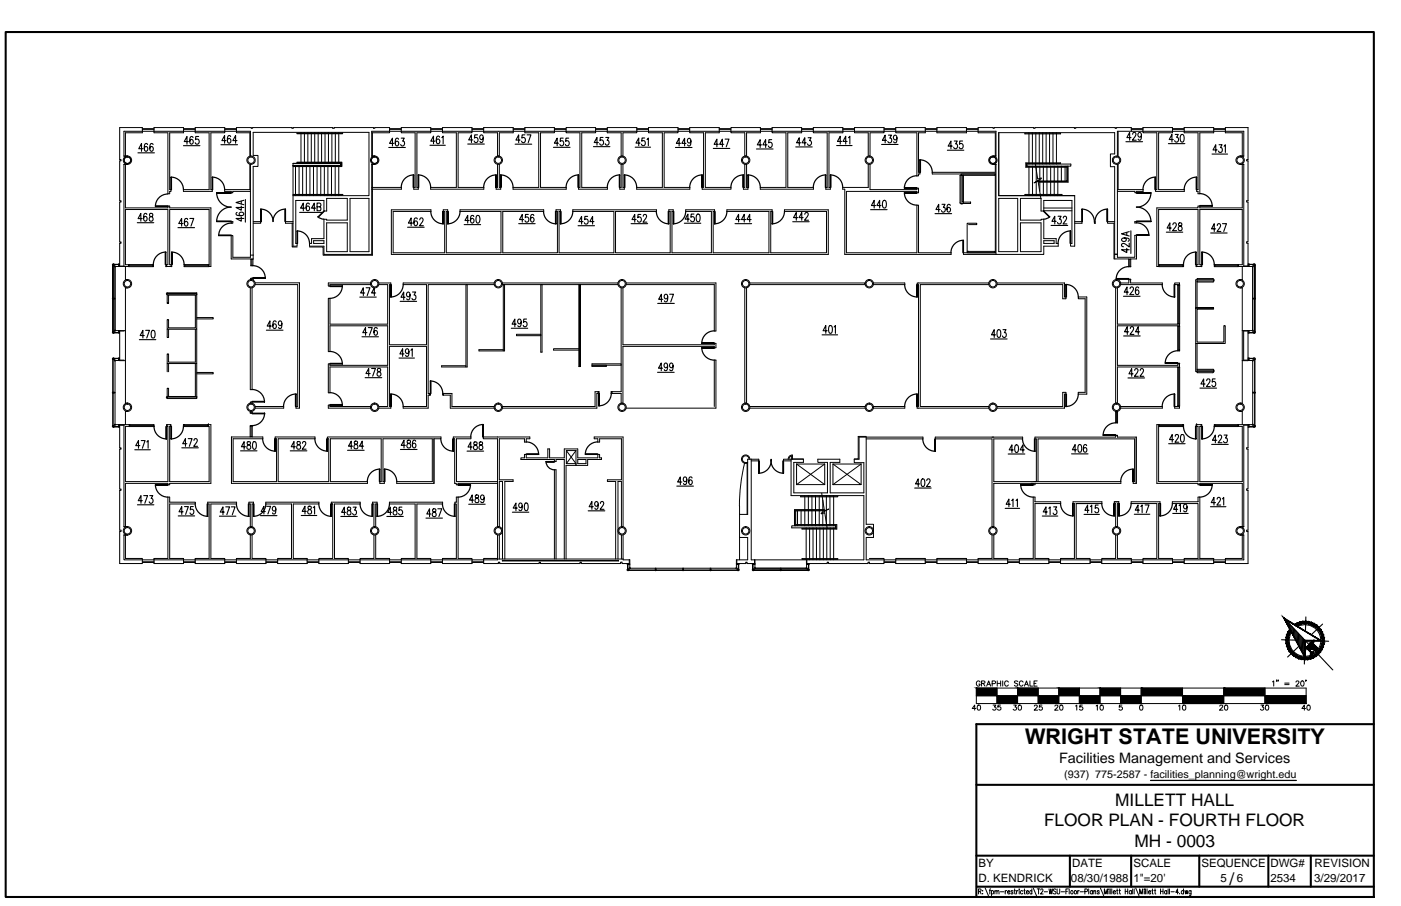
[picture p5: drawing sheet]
<svg xmlns="http://www.w3.org/2000/svg" width="432mm" height="279mm" viewBox="0 0 432 279" stroke-linecap="round" stroke-linejoin="round" font-family="sans-serif">
<defs><g id="words">
<text font-size="6.7" x="315.9" y="229.5">WRIGHT STATE UNIVERSITY</text>
<g font-size="5.3">
<text x="343.7" y="248.4">MILLETT HALL</text>
<text x="321.8" y="254.9">FLOOR PLAN - FOURTH FLOOR</text>
<text x="349.7" y="261.2">MH - 0003</text>
<text x="378.9" y="272.8">/</text>
</g>
<text font-size="4.4" x="326.4" y="235.4">Facilities Management and Services</text>
<g font-size="3.5">
<text x="301.6" y="267.4">BY</text>
<text x="330.4" y="267.4">DATE</text>
<text x="349.3" y="267.4">SCALE</text>
<text x="370.3" y="267.4">SEQUENCE</text>
<text x="391.6" y="267.4">DWG#</text>
<text x="405.2" y="267.4">REVISION</text>
<text x="301.6" y="272.1">D. KENDRICK</text>
<text x="330.1" y="272.1">08/30/1988</text>
<text x="349.3" y="272.1">1&quot;=20'</text>
<text x="376.2" y="272.1">5</text>
<text x="381.2" y="272.1">6</text>
<text x="391.6" y="272.1">2534</text>
<text x="405.1" y="272.1">3/29/2017</text>
</g>
<text font-size="3.3" x="328" y="240">(937) 775-2587 - facilities_planning@wright.edu</text>
</g></defs>
<!-- layer: A-EXISTING -->
<g fill="none" stroke="#000" stroke-width=".31">
<path d="M43.9 39.7h3.6M43.9 39.9h3.6M56.6 39.7h3.6M56.6 39.9h3.6M69.3 39.7h3.6M69.3 39.9h3.6M120.1 39.7h3.6M120.1 39.9h3.6M132.8 39.7h3.6M132.8 39.9h3.6M145.5 39.7h3.6M145.5 39.9h3.6"/>
<path d="M158.2 39.7h3.6M158.2 39.9h3.6M170.9 39.7h3.6M170.9 39.9h3.6M183.6 39.7h3.6M183.6 39.9h3.6M196.3 39.7h3.6M196.3 39.9h3.6M209 39.7h3.6M209 39.9h3.6M221.7 39.7h3.6M221.7 39.9h3.6"/>
<path d="M234.4 39.7h3.6M234.4 39.9h3.6M247.1 39.7h3.6M247.1 39.9h3.6M259.8 39.7h3.6M259.8 39.9h3.6M272.5 39.7h3.6M272.5 39.9h3.6M285.2 39.7h3.6M285.2 39.9h3.6M297.9 39.7h3.6M297.9 39.9h3.6"/>
<path d="M348.7 39.7h3.6M348.7 39.9h3.6M361.4 39.7h3.6M361.4 39.9h3.6M374.1 39.7h3.6M374.1 39.9h3.6M38.7 48.1v-7.1h5.2v-.5h-5.7v7.6h1.1M38.7 50.7v13.4h13v-.5h.6v.5h12.7v18.1h-.6M47.5 40.5h9.1v.5h-4.3v17.5h.4v.5h-.4v.7h-.6v-18.7h-4.2zM60.2 40.5h9.1v.5h-4.3v17.5h.4v.5h-8.9v-.5h7.9v-17.5h-4.2zM77 48.2a1.29 1.29 0 0 0-.9 1.2 1.29 1.29 0 0 0 .9 1.2M77 50.6v7.9"/>
<path d="M77.2 48.1a1.29 1.29 0 0 1 1.5 1.3 1.29 1.29 0 0 1-1.5 1.3M77.2 50.7v28.6h-5.4v-6.6h-.5v7.2h6.7v-28.6h1.5v-3.4h-1.5v-7.1h35.7v19.5h-23.4M77.2 58.5h-8v.5h2.1v.5h.5v-.5h5.4M77.2 48.1v-7.6h-4.3v.5h4.1v7.2M90.3 50.4v25.5h1.3v-.8h-.4v-13.3h8.6v3.3h.9v-3.9h6.3v6.7h-6.3v-.3h-.9v6h-3.8v1.5h-.6v.8h4.4v2.6h14.8v-27.8h.9M90.3 50.4h14.7v.6h-14.7h14.7v-.6zM90.3 51.2h14.9v-1h-13.7v-.2h13.9v1.4h-15.1M90.3 60h15.4v.2h-15.4M91.1 51v9.3M91.5 41h14.1v.2h-14.1zM92.2 51v9.3M92.8 40.9v9.5"/>
<path d="M93.3 51v9.3M93.8 40.9v9.5M94.4 51v9.3M94.9 40.9v9.5M95.5 51v9.3M95.9 40.9v9.5M96.6 51v9.3M97 40.9v9.5M97.7 51v9.3M98.1 40.9v9.5M98.9 51v9.3M99.1 40.9v9.5"/>
<path d="M100 51v9.3M100.2 40.9v9.5M101.1 51v9.3M101.2 40.9v9.5M102.2 51v9.3M102.3 40.9v9.5M103.3 51v9.3M103.3 40.9v9.5M104.4 40.9v9.5M104.4 51v9.3M114.6 41h5.5v-.5h-5.5v7.6h.9M114.6 57.8h9.1v.5h-9.1"/>
<path d="M114.8 50.7v28h-15.2v-2.5h-4.2M114.8 41v7.1M123.7 40.5h9.1v.5h-4.3v16.8h.4v.5h-1.4v-.5h.4v-16.8h-4.2zM136.4 40.5h9.1v.5h-4.3v16.8h7.9v.5h-16.4v-.5h7.9v-16.8h-4.2zM153.3 50.6v7.2h-.4v.5h1.4v-.5h-.4v-7.2M153.9 48.2v-7.2h4.3v-.5h-12.7v-1.2h-9.1v1.2h-3.6v-1.2h-9.1v1.2h-3.6v-1.2h-4.6v.3h-.4v-.3h-12.1v.3h-.5v-.3h-12.1v.3h-.4v-.3h-12.1v.3h-.5v-.3h-4.5v1.2h-3.6v-1.2h-9.1v1.2h-3.6v-1.2h-9.1v1.2h-3.6v-1.2h-7v9.9h.4v.4h-.4v12.3h.4v.4h-.4v12.3h.4v.4h-.4v7.1h1.3v-31.4h1.1M174.5 40.5h-12.7v.5h4.2v16.8h-7.9v.5h16.4v-.5h-7.9v-16.8h4.3v-1.7h-9.1v1.2h-3.6v-1.2h-9.1v1.7h4.2v7.2M174.5 40.5v-1.2h9.1v1.2h3.6v-1.2h9.1v1.2h3.6v-1.2h9.1v1.2h3.6v-1.2h9.1v1.7h-4.3v16.8h7.9v.5h-8.9v-.5h.4v-16.8h-4.2v-.5h21.8v.5h-4.3v7.2M174.5 40.5h9.1v.5h-4.3v16.8h7.9v.5h-8.9v-.5h.4v-16.8h-4.2zM191.4 48.2v-7.2h-4.2v-.5h9.1v.5h-4.3v7.2M191.4 50.6v7.2h-.4v.5h1.4v-.5h-.4v-7.2M199.9 40.5h9.1v.5h-4.3v16.8h7.9v.5h-16.4v-.5h7.9v-16.8h-4.2z"/>
<path d="M229.5 50.6v7.2h-.4v.5h1.4v-.5h-.4v-7.2M238 40.5h9.1v.5h-4.3v16.8h7.9v.5h-16.4v-.5h7.9v-16.8h-4.2zM267.6 48.2v-7.2h-4.2v-.5h12.7v.5h6.5v13.2h.5v-.5h.4v-.6h-.4v-12.1h2.1v-.5h-9.1v-1.2h9.1v1.2h3.6v-1.2h9.1v1.2h3.6v-1.2h4.5v.3h.5v-.3h12.1v.3h.4v-.3h12.1v.3h.5v-.3h12.1v.3h.4v-.3h4.6v1.2h3.6v-1.2h9.1v1.7h-4.3v17.5h7.9v.5h-8.9v-.5h.4v-17.5h-4.2v-.5h12.7v.5h4.2v17.5h-.4v.5h.4v.7h.6v-18.7h4.3v-.5h-9.1v-1.2h9.1v1.2h3.6v-1.2h7v9.9h-.5v.4h.5v12.3h-.5v.4h.5v12.3h-.5v.4h.5v7.2h-10.2M267.6 50.6v7.2h-7.9v.5h.7v20.2h32.7v-.6h-10v-14.6h-.5v14.6h-21.7v-18.9h21.7v.5h.5v-1.4h-.5v.4h-14.4v-7.8M268.2 48.1v-7.1h4.3v-1.7h-9.1v1.2h-3.6v-1.2h-9.1v1.7h4.2v16.8h-.4v.5h1.4v-.5h-.4v-16.8h4.3v-.5h-12.7v-1.2h-9.1v1.2h-3.6v-1.2h-9.1v1.7h4.2v7.2M288.8 40.5h9.1v.5h-9.1zM297.9 41h.1M306 50.7h1M306.8 48.1v-7.1h-5.3v-.5h5.5v7.6h-1h1M306.8 50.7v2.4h-19.5v.6h19.5v24.2h-9.9v.6h10.1M307 50.7v27.8M315.9 60h11.4v.2h-11.4z"/>
<path d="M315.9 41.1h11v.2h-11zM316.5 50.6h13.5v.6h-13.5zM317.1 40.9v9.7M317.1 51.2v9.1M318.2 40.9v9.7M318.2 51.2v9.1M319.1 50.5l.7 4.8 1-.4M319.2 40.9v9.7M319.4 51.2v9.1M320.3 40.9v9.7M320.5 51.2v7.7M320.8 54.9l.1 .2"/>
<path d="M320.9 55.1l-2.2 1.3 1.2-.6 .9 5.5M321.4 40.9v9.7M321.6 51.2v9.1M322.4 40.9v9.7M322.7 51.2v9.1M323.5 40.9v9.7M323.8 51.2v9.1M324.5 40.9v9.7M324.9 51.2v9.1M325.6 40.9v9.7M326 51.2v9.1M327.1 51.2v4.6"/>
<path d="M328.3 51.2v4.6M328.8 51.2v4.6h-8.9M328.8 51.4h-12.4v-1h10.5v-.2h-10.7v1.4h12.6M329 51.2v4.8h-9M329.2 51.2v5h-9.2M344.4 58.5h7.9v.5h-2v.5h-.5v-.5h-5.4M344.6 48.2a1.29 1.29 0 0 1 .8 1.2 1.29 1.29 0 0 1-.8 1.2v7.9M344.6 40.5v7.7M348.7 40.5h-4.3v7.6a1.29 1.29 0 0 0-1.6 1.3 1.29 1.29 0 0 0 1.6 1.2v27.8h-.9h.9v.9h5.4v-6.7h.5v7.3h-6.8v-28.5h-1.3v-3.9h1.3v-6.6h-35.7v19.4h23.4v15.6h-1.2v-.8h.4v-13.3h-8.7v3.3h-.8v-3.9h-6.4v6.7h6.4v-.3h.8v6h3.8v1.5h.7v.8h-4.5v2.6h-14.7M382.2 48.1h1.1v-7.6h-5.6v.5h5.2v7.1M382.2 50.7h1.1v31.3h1.4M382.9 50.7v13.4h-13.1v-.5h-.6v.5h-12.7v18.1h.8v-.6h-.2"/>
<path d="M71.3 68.3h.5v.5h-.5zM77.2 78.7h.8M77.3 79.9v.1h.6v-.1M78.1 68.3h2.3v.5h-2.3M90.1 68.8v7.4h1.5M90.3 68.3h-2.3v.5h2.3M96.7 74.2h3.1v.9h-3.1zM100.7 68.7h6.3v8.9h-6.3zM107.9 61.2h5.8v16.4h-5.8zM120.6 64.7h12.2v.5h-11.6v12.7h15.8v-12.7h-.4v-.5h1.4v.5h-.4v12.7h16.8v-12.7h-12.6v-.5h25.8v.5h-12.6v12.7h16.8v-12.7h-.4v-.5h1.3v.5h-.4v12.7h16.9v-12.7h-12.7v-.5h25.8v.5h-12.6v12.7h16.9v-12.7h-.5v-.5h1.4v.5h-.4v12.7h12.2v-12.7h-8v-.5h8.9v.5h-.4v12.7h17.2v-12.7h-13v-.5h14v.5h-.5v12.7h17.2v-12.7h-12.9v-.5h13.5v13.8h-134.7zM307.8 61.2h5.9v16.4h-5.9zM314.5 68.7h6.4v8.9h-6.4z"/>
<path d="M321.7 74.2h3.2v.9h-3.2zM321.7 65h8.7M321.7 64.1h8.7M331.2 68.3h2.3v.5h-2.3M343.5 68.3h-2.2v.5h2v11.1M347.9 79.9v.1h.6v-.1M349.8 68.3h.5v.5h-.5zM34.8 91.9v.3M34.8 92.2l.1 10.2zM34.9 91.9l.5 .1v.2h-.5M35 81.5l1.6 .1zM35.1 81.5h-.5l.2 10.5 .1-10.2-.1 10.2"/>
<path d="M35.1 81.6l.6 .6-.3 .2-.5-.6M36.5 81.6v.6M36.8 81.5v.7h-1.4v19.8h1.1M36.8 81.5h-.3M36.8 82.2h2.8M36.8 81.4h.1M38.7 82.2v4h.6M39.3 88.8h-.6v13.2M39.6 82.2h7.5M39.6 82.2h.1M39.8 81.6h-.2M39.8 81.6h7.5v.6h-.2"/>
<path d="M39.8 81.6v.6M39.8 81.9h7.3M47.1 81.6v.6M51.3 82.2v-.6h-.2v.6h1.8v-.6h-.6v-17h12.1v17.6M51.3 81.6h.4v-17h-13v17h.9v.6M51.3 82.2h.1M52.7 81.6v.6M57 81.9h7.2M57 81.6v.6M64.2 81.6h-7.5v.6h7.5M64.4 81.6h-.2v.6h.2M77.1 88.7v31.5h.6v-31.5"/>
<path d="M77.2 86.3v-.3h.8v.4M77.3 86v-.2h.6v.2M77.3 80v2h.6v-.2M77.3 81.8h.6M77.6 80v1.8M77.9 80v1.8M78.7 87.2h13.6v38.7h-1.1v-.5h.6v-37.6h-13.1M114.3 87.3h-13.1v.9h.5v-.4h12.6M116.8 87.3h3.7v.5h-.5v18.5h11.5v-18.5h-7.2v-.5h28.1M116.8 87.8h2.7v12.2h-17.8v-8h-.5v16.4h.5v-7.9h17.8v12.2h-17.8v-.5h-.5v8.9h.5v-7.9h17.8v12.2h-2.7M152.4 87.8h-20.4v33.5h.4v.5h-.4v4.1h-7.7v-.5h7.2v-18.6h-11.5v18.6h.5v.5h-3.7M154.9 87.3h35.6"/>
<path d="M154.9 87.8h35.6M191.4 88.7v32.1h-2.8M192 88.7v17.6h28.1v-.4h.6v1.3h-.6v-.4h-28.1v17.6M193 87.3h27.7v14.8h-.6v-14.3h-27.1M229.5 88.7v35.7M230.1 88.7v35.7M231.1 87.3h35.6M231.1 87.8h35.6M266.4 87.4h.3M269.2 87.3h9.7v.5h-9.7M304.8 87.3h-22.1v.5h.4v37.6h-.4v.5h22.1M304.8 87.8h-21.2v37.6h21.2"/>
<path d="M307.3 87.3h20.8v4.3h.4v.5h-1v-4.3h-20.2M332.3 91.6h2.7v30h-2.7v-.6h2.1v-28.9h-2.1zM343.8 88.7v35.7M344.4 88.7v11.3h19.1M347.9 86.2v-.1h.6v1.2h9.7v.5h-12.8M347.9 80v2.1M347.9 86.2h.6M347.9 86.2v1.1h-2.5M348.2 80v2.1M348.5 80v2.3h-.6v-.2h.6M357.1 82.2v-17.6h12.1v17h-.4v.6M357.3 82.2h7.5v-.6h-.2v.6"/>
<path d="M357.3 81.6h7.3M357.3 81.9h7.3M363 100v-.2h.6l-.1 .7M363 87.8v12M363 88h.6M363.3 88v11.8M363.5 87.8h-1.5v-.5h1.5l.1 12.5M368.8 81.6h-.2v.6h.2M368.8 81.6h.1M368.8 82.2h1.4M370.2 81.6h.2v.6h-.2M370.2 81.6h.1"/>
<path d="M374.5 81.6v.6h-.3v-.6h7.3M374.5 81.9h7M381.7 82.2v-.6h-.2v.6M381.7 81.6h1.2v-17h-13.1v17h.4v.6M381.7 82.2h.1M382.2 88.8h.7v35.5h-.7M382.9 82.2v4h-.7M384.7 81.4h.1M384.7 81.5v.7h1.4v19.8h-1.1M384.7 81.5h.3M385 81.5l1.5 .1zM385 81.6v.6"/>
<path d="M386.4 81.5h.5l-.1 10.5-.1-10.2 .1 10.2M386.4 81.6l-.5 .6 .2 .2 .6-.6M386.7 91.9l-.6 .1v.2h.6M386.7 92.2l.1 10.2zM386.8 91.9v.3M34.8 110.8v-.4h2v.8h-.3v-.6h-1.4l.6 .6-.3 .2-.5-.6M34.8 102.3v.5h.3l-.1-.3h1.6l-1.5 .2M34.8 110.8v10.2l.1-10.2M34.8 110.8h.1M34.9 102.3l.5-.5 .3 .2-.6 .5M35 110.5v.1M36.5 102.7h.3"/>
<path d="M36.5 102h.3v.7M36.5 111.2h-1.1v19.8h1.4v.7M36.5 102v.5M36.6 110.5v.1M36.8 102.7h.1M36.8 110.4h.1M36.9 102.1v9.1h1.8M36.9 111.1h1.3M38.7 102v22.3h.6M38.7 102h-1.8l1.3 .1M363 112h.6v.2h-.6zM363 100.5v.1"/>
<path d="M363 113.2v12.2M363 113.3h.6M363.3 100.6v7.4M363.3 113.3v11.9M363.5 112.2v1M363.6 100.6v7.4h-.6v.2h.6v-.2M363.6 100.6h-.6v7.4M363.6 100.6v-.1h-19.2v12.2h18.6v-.5M382.9 102h1.8l-1.4 .1v9h1.4M384.7 110.4h.1M384.7 102.1v9.1h-1.8M384.7 102.7h.1"/>
<path d="M385 110.5v.1M385 102.7h-.3M385 102h-.3v.7M385 111.2h1.1v19.8h-4.4M385 102v.5M386.5 110.5v.1M386.7 110.8l-.6 .6-.2-.2 .5-.6h-1.4v.6h-.3v-.8h2l.1 .4M386.7 102.3l-.6-.5-.2 .2 .5 .5M386.7 110.8v10.2l.1-10.2M386.7 110.8h.1M386.8 102.3l-.1 .5h-.2v-.3h-1.5l1.4 .2M34.8 131.3v.5h.3l-.1-.3h1.6l-1.5 .2"/>
<path d="M34.8 120.9v.3M34.8 121.2v10.2l.1-10.2M34.9 131.3l.5-.5 .3 .2-.6 .5M34.9 120.9l.5 .1v.2h-.6M35.1 131.5h.1M36.5 131.7h.3M36.5 131v.5M36.8 131.7h.1M36.9 131h2.9M39.3 126.9h-.6v4.1M39.8 131h.2M39.8 131v.5h.2v-.5"/>
<path d="M40 131.5h7.5v-.5h-.2v.5M40 131h7.3M40 131.2h7.3M51.5 131v.5h.2v17h-13v-17h1.1M51.5 131h-.2v.5h.2M51.5 131h1M51.5 131.5h.1M52.5 131v.5h-.2v17h12.1v-17h-.2M52.5 131h.2v.5h-.2M52.5 131.5h.1M56.7 131v.5h-.2v-.5h7.5M56.7 131.5h7.3"/>
<path d="M56.7 131.2h7.3M64 131v.5h.2M64 131h.2M64.2 131h.1M64.2 131.5v-.5h.8v18.1h-12.7v.4h-.6v-.4h-13v13.3M71.3 134.8h9.7v.5h-9.1v13.2h13.3v-13.2h-.4v-.5h12.3v.5h-11.4v13.2h15.6v-13.2h-.4v-.5h35v.5h-2.2v13.8h-11.4v-.6h10.9v-13.2h-15.2v13.2h.5v.6h-1.4v-.6h.4v-13.2h-15.7v13.2h11.5v.6h-42zM77.1 134.8h.6M77.1 131.4v-.2h.6v.2M77.1 126.9v.4M77.1 127.3l.6 .1zM77.1 124.4v-.4h.6v.4M77.4 131.4v3.2"/>
<path d="M77.7 126.9v.4M77.7 131.4h-.6v3.2M77.7 131.4v3.2M78.7 125.4h8.7v.5h-8.7M114.3 125.4h-12.6v-.5h-.5v1h13.1M152.4 125.4h-13.1v-4.1h-2.6v.5h2.1v4.1h13.6M153.3 134.8h10v.5h-1.1v1h-.6v-1h-7.7v12.7h4.2v.5h-2.5v23.9M153.4 134.8h-4.5v.5h4.4v27.2M174.6 139v4h2.9M174.6 139h2.9M174.6 139l2.9 4M177.5 139l-2.9 4"/>
<path d="M177.5 139v4M184.4 121.3h-.4v4.6h-29.1M184.4 120.8h-1v4.6h-28.5M184.6 121.3h.1M188.6 121.3h2.8v3.1M220.1 125.4v-14.3h.6v14.8h-27.7M231.1 125.9h35.6M231.1 125.4h35.6M267 135.4h17.5v-.6h-19.7v6.8h-1.5v1.1h2.9v9.3h-10.3v-9.4h2.9v-1h-6.7v1h2.9v9.4h-10.3v-9.4h2.9v-1h-3.8M267 134.8v26.9h2.2v4h-2.2v6.9h5.5v-.4h-4.6M267 134.6h-2.5v6.9h-1.2M269.2 125.4h9.7v.5h-9.7"/>
<path d="M307.3 125.4h20.2v-4.4h1v.6h-.4v4.3h-20.8M343.8 134.3l.6 .1zM343.8 134.4v.4h-24.8v.6h.4v13.1M343.8 126.8v3.5M343.8 127h.6M344.1 127v3.3M344.4 124.4v-11.2h19.2v12M344.4 134.4v.4h5.8v14.3h-.9v-.6h.4v-13.1h-29.8v13.1M344.4 127v3.3h-.6v.1h.6v-.1M344.4 126.8v.2M345.4 125.4h12.8v.5h-12.8M357.1 131v17.5h12.1v-17h-.4v-.5"/>
<path d="M357.3 131h7.5v.5h-.2v-.5M357.3 131v.5h-.2M357.3 131h-.8v18.1h12.7v.4h.6v-.4h13.1v13.3M357.3 131.5h7.3M357.3 131.2h7.3M362 125.4h1.5v.5h-1.5zM363 125.2h.6M363.6 125.2l-.1 .2M368.8 131h-.2v.5h.2M368.8 131h.1M368.8 131.5h.1M368.8 131h1.4"/>
<path d="M370.2 131v.5h-.4v17h13.1v-17h-1.2M370.2 131h.2v.5h-.2M370.2 131.5h.1M374.5 131.5v-.5h-.3v.5h7.3M374.5 131h7M374.5 131.2h7M381.5 131h.2M381.5 131v.5h.2v-.5M382.2 126.9h.7v4.1M384.7 131.7h.1M384.7 131v.7M385 131.7h-.3"/>
<path d="M385 131v.5M386.4 131.5h.1M386.7 131.3l-.6-.5-.2 .2 .5 .5M386.7 120.9l-.6 .1v.2h.7M386.7 121.2v10.2l.1-10.2M386.8 131.3l-.1 .5h-.2v-.3h-1.5l1.4 .2M386.8 120.9v.3M102.1 154.9h8.9v.5h-7.9v16.8h4.3v1.6h-9.1v-1.6h4.2v-16.8h-.4zM102.1 155.4h.4M120 154.9h16.4v.5h-7.9v16.8h4.3v1.6h-9.1v-1.6h4.2v-16.8h-7.9zM153.3 148.5h-12.6v-13.2h4.4v-.5h-5.4v.5h.4v13.8h.5v.4h.6v-.4h12.2M177.5 143.5h.1"/>
<path d="M178.1 141.7h2.5v1.3h-2.5zM229.5 142.8l-1 4.8-.6 6v19M230.3 142.6h.1M230.9 141.6a1.07 1.07 0 0 0-1.3-1 1.07 1.07 0 0 0-.8 1.4 1.07 1.07 0 0 0 1.5 .6v16M231.1 141.6a1.31 1.31 0 0 0-1.5-1.2 1.31 1.31 0 0 0-1.1 1.6 1.31 1.31 0 0 0 1.8 .9M231.5 142.1h2.4v-.5h-3.5v17h-2.5M231.5 141.6v31h34.7v-19.8h-22.4v-11.2M243.2 141.6l.2-.6 .6-.4v1M243.8 141.6h-2.3v.5h2.3M244.2 140.3a1.29 1.29 0 0 0-1.3 1.3M244.2 140.3v1.3M244.2 141.5h3.4"/>
<path d="M245.5 143.1h8.7M245.5 143.1l8.7 6.4M245.5 143.1v6.4M245.5 149.5h8.7M245.8 157.5v4.7M246.8 153h11.4v.2h-11.4zM246.9 157.5v4.7M248 152.8v9.4M249.1 152.8v9.4M250.2 152.8v9.4M251.3 152.8v9.4M252.5 152.8v9.4"/>
<path d="M253.3 152.1l.8 5.4 1.3-.5-2.3 1.3 .1 .1M253.3 158.5l.9-.4 .7 4.8M253.6 154.2v8M254.1 157.2h-9.2v5M254.1 157.5h-8.8v4.7M254.1 157.4h-9v4.8M254.2 143.1l-8.7 6.4M254.2 143.1v6.4M254.7 152.8v9.4M255.8 152.8v9.4M256.7 143.1l8.7 6.4h-8.7M256.7 143.1h8.7"/>
<path d="M256.7 143.1v6.4M256.9 152.8v9.4M265.4 143.1l-8.7 6.4M265.4 143.1v6.4M318.4 153.3h.6v1.4h7.9v.6h-7.9v16.9h4.3v1.6h-9.1v-1.6h4.2zM318.4 149.1v.4h.6v-.4M343.4 154.7h1.4M344.8 154.7h-1.4v.6h.4v7.2M344.8 154.7v.6h-.4v7.2M348.6 154.7h8.9v.6h-.4v16.9h4.3v1.6h-9.1v-1.6h4.2v-16.9h-7.9zM38.7 165v7.2h5.2v.4M39.3 162.4a1.29 1.29 0 0 0-1.3 1.3 1.29 1.29 0 0 0 1.3 1.3"/>
<path d="M39.3 162.4a1.29 1.29 0 0 1 1.3 1.3 1.29 1.29 0 0 1-1.3 1.3M39.3 165h-1.1v7.6h5.7M39.3 162.4h-1.1v-31.3h-1.3v7h.4v.4h-.4v12.3h.4v.4h-.4v12.3h.4v.4h-.4v9.9h7v-1.2M43.9 172.6h12.7v-.4h-4.3v-16.8h7.9v-.5h-7.9v-1.6h-.6v18.9h-4.2v1.6h9.1v-1.2h3.6v1.2h9.1v-1.6h-4.3v-16.8h7.9v-.5h-8.9v.5h.4v16.8h-4.2v.4h25.4v-.4h4.2v-16.8h-7.9v-.5h16.4v.5h-7.9v16.8h4.3v.4h50.8v-.4h-4.3v-18.9h-.6v1.6h-.4v.5h.4v16.8h-4.2v1.6h9.1v-1.2h3.6v1.2h4.5v-.4h.4v.4h12.2v-.4h.4v.4h12.1v-.4h.5v.4h12.1v-.4h.4v.4h2.2v-1.2M43.9 173.5h3.6M43.9 173.2h3.6M56.6 173.5h3.6M56.6 173.2h3.6M69.3 173.5h3.6M69.3 173.2h3.6M77.1 164.7v7.5h-4.2v1.6h9.1v-1.6h-4.3v-7.5M77.1 162.7v-7.3h-.4v-.5h1.4v.5h-.4v7.3"/>
<path d="M82 173.5h3.6M82 173.2h3.6M85.6 172.6h9.1v1.2h-9.1zM94.7 173.5h3.6M94.7 173.2h3.6M107.4 173.5h3.6M107.4 173.2h3.6M115.2 165v7.2h-4.2v1.6h9.1v-1.6h-4.3v-7.2M115.2 162.5v-7.1h-.4v-.5h1.4v.5h-.4v7.1M120.1 173.5h3.6M120.1 173.2h3.6M132.8 173.5h3.6"/>
<path d="M132.8 173.2h3.6M145.5 173.5h3.6M145.5 173.2h3.6M153.3 165v7.2h-4.2v.4h4.2v-.2h38.7M153.9 162.5v-14h1v23.9M153.9 165v7.4M154.8 172.9l35.8 .1zM170.9 172.4v-27.5h.5v27.5M173.9 172.4v-30.7h-2.5v.6h-.5v-.6h-10.4v-.5h1.1v-1.1h.6v1.1h6.6v-2.8h.6v2.8h4.5v-2.8h4.2v2.8h6.1v-1.1h.6v1.1h.6v.5h-4.3v1.8h-6.6v28.9M191.5 162.5v-14h-1v23.9M191.5 165v7.4M192 164.9v7.7h2.1v1.2"/>
<path d="M192 162.5v-27.7h-8.9v.5h1.1v1h.6v-1h6.7v12.7h-4.3v.5h2.6v23.9M193.3 173.8h.1M193.4 174l.1 1.7zM193.4 175.6l-.1 .3h.5M193.5 175.6l.6-.6 .2 .2-.5 .5M193.8 175.7v.1M194.1 174.1h-.6M194.1 174.1v-.3h-.8l.1 .3M194.1 174.1v1.1h32.7M201.9 175.9h.3M202 175.8h-8.3l8.3 .1M202 175.8v.1"/>
<path d="M202.2 175.8l8.3 .1M202.2 175.8h8.3M202.2 175.7v-.5h-.3v.6M202.2 175.7v.1M210.4 175.9h.3M210.5 175.8v.1M210.6 175.8l8.3 .1M210.6 175.8h8.3M210.7 175.7v-.5h-.3v.6M210.7 175.7v.1M218.9 175.9h.3M218.9 175.8v.1"/>
<path d="M219.1 175.7l.1 .1M219.1 175.7v-.5h-.2v.6M226.8 175.2l.5 .6M227 173.8h2.8v-.4h.5v.4h2.4M227 175l-.2 .2M227 174.1h.6M227 173.8v1.2M227 175l.5 .6M227.1 172.6v1.2M227.4 175.8h-8.3l8.3 .1M227.5 175.6h.1M227.6 174l.1 1.7z"/>
<path d="M227.7 175.6h.1M227.7 173.8h.1M227.7 175.6l-.1 .4h-.3l.1-.2M227.8 173.8l-.1 .3M227.9 165.7h2.5v6.9h-3.4v1.2M231.9 173.8l.1 .3M231.9 175.6v.3h.4M231.9 175.6h.1M232 174l.1 1.7zM232.1 175.6l.6-.6 .1 .2-.5 .6M232.3 175.8l8.3 .1zM232.6 172.6v1.2"/>
<path d="M232.7 174.1h-.6M232.7 172.6v2.6h15.9v-1.1M240.5 175.9h.3M240.7 175.8l8.3 .1zM240.8 175.7v-.5h-.3v.6M240.8 175.7v.1M244 162.2h13.5v.6h-13.5zM245.3 161.8h12.6v1.4h-10.7v-.2h10.5v-1h-12.4M247.2 172.3h11v.2h-11zM248.5 162.8v9.8M248.6 174.1h.6M248.6 174.1v-.3h.8l-.1 .3"/>
<path d="M248.7 172.6v1.2M248.9 175.7v.1M249.2 174l.1 1.7zM249.2 175.6l-.6-.6-.2 .2 .5 .5M249.3 175.6l.1 .3h-.5M249.3 173.8h.1M249.5 162.8v9.8M250.6 162.8v9.8M251.6 162.8v9.8M252.7 162.8v9.8M253.8 162.8v9.8M254.8 162.8v9.8"/>
<path d="M255.9 162.8v9.8M256.9 162.8v9.8M272.5 173.5h3.6M272.5 173.2h3.6M276.1 172.6h9.1v1.2h-9.1zM285.2 173.5h3.6M285.2 173.2h3.6M297.9 173.5h3.6M297.9 173.2h3.6M305.7 165v7.2h-4.2v1.6h9.1v-1.6h-4.3v-7.2M305.7 162.5v-27.1h-17.4v-.6h26.9v.6h-8.9v13.1h39.2v.6h-39.2v13.4M310.6 173.5h3.6"/>
<path d="M310.6 173.2h3.6M323.3 173.5h3.6M323.3 173.2h3.6M336 173.5h3.6M336 173.2h3.6M343.8 165v7.2h-4.2v.4h9.1v-.4h-4.3v-7.2M348.7 173.5h3.6M348.7 173.2h3.6M361.4 173.5h3.6M361.4 173.2h3.6M365 172.6h9.1v1.2h-9.1zM374.1 173.5h3.6"/>
<path d="M374.1 173.2h3.6M382.2 162.4a1.29 1.29 0 0 1 1.3 1.3 1.29 1.29 0 0 1-1.3 1.3M382.2 162.4a1.29 1.29 0 0 0-1.3 1.3 1.29 1.29 0 0 0 1.3 1.3M382.2 165h1.1v7.6h-9.2v-.4h-4.3v-18.9h-.6v1.4h-7.9v.6h7.9v16.9h-4.2v.4h-16.3v1.2h-9.1v-1.2h-3.6v1.2h-9.1v-1.6h4.2v-16.9h-.4v-.6h8.9v.6h-7.9v16.9h4.3v.4h-38.1v1.2h-9.1v-1.6h9.1v.4h-12.7v-.4h-9.1v.4h-3.6v1.2h-4.6v-.4h-.4v.4h-12.1v-.4h-.5v.4h-6.3v-1.2M382.2 162.4h1.1v-31.3h1.4v7h-.5v.4h.5v12.3h-.5v.4h.5v12.3h-.5v.4h.5v9.9h-7v-1.6h5.2v-7.2"/>
<circle cx="39.3" cy="49.4" r=".99"/>
<circle cx="39.3" cy="49.4" r="1.04"/>
<circle cx="39.3" cy="49.4" r="1.29"/>
<circle cx="77.4" cy="49.4" r=".99"/>
<circle cx="115.5" cy="49.4" r=".99"/>
<circle cx="115.5" cy="49.4" r="1.04"/>
<circle cx="115.5" cy="49.4" r="1.29"/>
<circle cx="153.6" cy="49.4" r=".99"/>
<circle cx="153.6" cy="49.4" r="1.29"/>
<circle cx="191.7" cy="49.4" r=".99"/>
<circle cx="191.7" cy="49.4" r="1.29"/>
<circle cx="229.8" cy="49.4" r=".99"/>
<circle cx="229.8" cy="49.4" r="1.29"/>
<circle cx="267.9" cy="49.4" r=".99"/>
<circle cx="267.9" cy="49.4" r="1.29"/>
<circle cx="306" cy="49.4" r=".99"/>
<circle cx="306" cy="49.4" r="1.04"/>
<circle cx="306" cy="49.4" r="1.29"/>
<circle cx="344.1" cy="49.4" r=".99"/>
<circle cx="382.2" cy="49.4" r=".99"/>
<circle cx="382.2" cy="49.4" r="1.29"/>
<circle cx="39.3" cy="87.5" r=".99"/>
<circle cx="39.3" cy="87.5" r="1.29"/>
<circle cx="77.4" cy="87.5" r=".99"/>
<circle cx="77.4" cy="87.5" r="1.29"/>
<circle cx="115.5" cy="87.5" r=".99"/>
<circle cx="115.5" cy="87.5" r="1.29"/>
<circle cx="153.6" cy="87.5" r=".99"/>
<circle cx="153.6" cy="87.5" r="1.29"/>
<circle cx="191.7" cy="87.5" r=".99"/>
<circle cx="191.7" cy="87.5" r="1.29"/>
<circle cx="229.8" cy="87.5" r=".99"/>
<circle cx="229.8" cy="87.5" r="1.29"/>
<circle cx="267.9" cy="87.5" r=".99"/>
<circle cx="267.9" cy="87.5" r="1.29"/>
<circle cx="306" cy="87.5" r=".99"/>
<circle cx="306" cy="87.5" r="1.29"/>
<circle cx="344.1" cy="87.5" r=".99"/>
<circle cx="344.1" cy="87.5" r="1.29"/>
<circle cx="382.2" cy="87.5" r=".99"/>
<circle cx="382.2" cy="87.5" r="1.29"/>
<circle cx="39.3" cy="125.6" r=".99"/>
<circle cx="39.3" cy="125.6" r="1.29"/>
<circle cx="77.4" cy="125.6" r=".99"/>
<circle cx="77.4" cy="125.6" r="1.29"/>
<circle cx="115.5" cy="125.6" r=".99"/>
<circle cx="115.5" cy="125.6" r="1.29"/>
<circle cx="153.6" cy="125.6" r=".99"/>
<circle cx="153.6" cy="125.6" r="1.29"/>
<circle cx="191.7" cy="125.6" r=".99"/>
<circle cx="191.7" cy="125.6" r="1.29"/>
<circle cx="229.8" cy="125.6" r=".99"/>
<circle cx="229.8" cy="125.6" r="1.29"/>
<circle cx="267.9" cy="125.6" r=".99"/>
<circle cx="267.9" cy="125.6" r="1.29"/>
<circle cx="306" cy="125.6" r=".99"/>
<circle cx="306" cy="125.6" r="1.29"/>
<circle cx="344.1" cy="125.6" r=".99"/>
<circle cx="344.1" cy="125.6" r="1.29"/>
<circle cx="382.2" cy="125.6" r=".99"/>
<circle cx="382.2" cy="125.6" r="1.29"/>
<circle cx="39.3" cy="163.7" r=".99"/>
<circle cx="77.4" cy="163.7" r=".99"/>
<circle cx="77.4" cy="163.7" r="1.29"/>
<circle cx="115.5" cy="163.7" r=".99"/>
<circle cx="115.5" cy="163.7" r="1.29"/>
<circle cx="153.6" cy="163.7" r=".99"/>
<circle cx="153.6" cy="163.7" r="1.29"/>
<circle cx="191.7" cy="163.7" r=".99"/>
<circle cx="191.7" cy="163.7" r="1.29"/>
<circle cx="229.8" cy="163.7" r=".99"/>
<circle cx="229.8" cy="163.7" r="1.29"/>
<circle cx="267.9" cy="163.7" r=".99"/>
<circle cx="267.9" cy="163.7" r="1.29"/>
<circle cx="306" cy="163.7" r=".99"/>
<circle cx="306" cy="163.7" r="1.29"/>
<circle cx="344.1" cy="163.7" r=".99"/>
<circle cx="344.1" cy="163.7" r="1.29"/>
<circle cx="382.2" cy="163.7" r=".99"/>
</g>
<!-- layer: A-DOOR -->
<g fill="none" stroke="#000" stroke-width=".38">
<path d="M51.7 59.8a3.8 3.8 0 0 0-3.8 3.9M52.7 54.6a3.8 3.8 0 0 1 3.8 3.9M52.7 54.7l.1 3.8zM65.4 54.6a3.8 3.8 0 0 1 3.8 3.9M65.4 54.7l.1 3.8zM66.8 59.6a4.5 4.5 0 0 0 4.4 4.3 4.4 4.4 0 0 0-4.4 4.3M66.8 59.5l4.5 .1zM127.4 54h.1v3.8h-.1zM127.5 53.9a3.8 3.8 0 0 0-3.8 3.9M128.9 53.9a3.8 3.8 0 0 1 3.8 3.9M128.9 54l.1 3.8zM152.8 54h.1v3.8h-.1z"/>
<path d="M152.9 53.9a3.8 3.8 0 0 0-3.8 3.9M154.3 53.9a3.8 3.8 0 0 1 3.8 3.9M154.3 54l.1 3.8zM178.2 54h.1v3.8h-.1zM178.3 53.9a3.8 3.8 0 0 0-3.8 3.9M190.9 54l.1 3.8zM191 53.9a3.8 3.8 0 0 0-3.8 3.9M192.4 53.9a3.8 3.8 0 0 1 3.8 3.9M192.4 54h.2v3.8h-.2zM216.3 54l.1 3.8zM216.4 53.9a3.8 3.8 0 0 0-3.8 3.9M229 54l.1 3.8z"/>
<path d="M229.1 53.9a3.8 3.8 0 0 0-3.8 3.9M230.5 53.9a3.8 3.8 0 0 1 3.8 3.9M230.5 54h.2v3.8h-.2zM254.4 54l.1 3.8zM254.5 53.9a3.8 3.8 0 0 0-3.8 3.9M255.9 53.9a3.8 3.8 0 0 1 3.8 3.9M255.9 54h.2v3.8h-.2zM278.7 59.4a3.8 3.8 0 0 0 3.9 3.9M278.8 57.9h3.8v.2h-3.8zM278.8 59.5l3.8 .1zM282.6 54.2a3.8 3.8 0 0 0-3.9 3.8M283.5 49.3a3.8 3.8 0 0 1 3.8 3.8"/>
<path d="M283.5 49.3h.2v3.8h-.2zM350.3 59.5l4.4 .1zM354.7 59.6a4.5 4.5 0 0 1-4.4 4.3 4.4 4.4 0 0 1 4.4 4.3M356 54.7l.1 3.8zM356.1 54.6a3.8 3.8 0 0 0-3.8 3.9M368.7 54.7l.1 3.8zM368.8 54.6a3.8 3.8 0 0 0-3.8 3.9M369.8 59.7a3.8 3.8 0 0 1 3.8 3.8M47.9 63.5h3.8v.2h-3.8zM50.9 77.8h.2v3.8h-.2zM51.1 77.7a3.8 3.8 0 0 0-3.8 3.9M52.9 77.7a3.8 3.8 0 0 1 3.8 3.9"/>
<path d="M52.9 77.8l.2 3.8zM66.8 68.2h4.5v.1h-4.5zM67.5 72.5h3.8v.2h-3.8zM71.2 68.8a3.8 3.8 0 0 0-3.8 3.8M80.3 64.5a3.8 3.8 0 0 1 3.9 3.8 3.8 3.8 0 0 1 3.8-3.8M80.4 64.5h.1v3.8h-.1zM87.9 64.5l.1 3.8zM91.6 71.2a3.8 3.8 0 0 1 3.8 3.8M91.6 71.3l.1 3.8zM98 66.8l1 .7 .8 .1M98 66.9l1.9-1.7zM132.8 65.2a3.8 3.8 0 0 0 3.8 3.8"/>
<path d="M136.5 65.2h.1v3.8h-.1zM138 65.2h.1v3.8h-.1zM141.8 65.2a3.8 3.8 0 0 1-3.8 3.8M167.5 65.2a3.8 3.8 0 0 0 3.9 3.8M171.2 65.2h.2v3.8h-.2zM172.7 65.2h.2v3.8h-.2zM176.5 65.2a3.8 3.8 0 0 1-3.8 3.8M202.3 65.2a3.8 3.8 0 0 0 3.8 3.8M206 65.2h.1v3.8h-.1zM207.5 65.2l.2 3.8zM211.3 65.2a3.8 3.8 0 0 1-3.8 3.8M220.2 65.2l.2 3.8z"/>
<path d="M224 65.2a3.8 3.8 0 0 1-3.8 3.8M238 65.2h.1v3.8h-.1zM241.8 65.2a3.8 3.8 0 0 1-3.9 3.8M296.8 74.1l.1 3.8zM296.9 74.1a3.8 3.8 0 0 0-3.8 3.8M321.6 65.2l1.9 1.7zM323.5 66.8l-1 .7-.8 .1M329.8 71.3l.2 3.8zM329.9 71.2a3.8 3.8 0 0 0-3.8 3.8M333.5 64.5a3.8 3.8 0 0 1 3.8 3.8M333.5 64.5l.1 3.8zM341.2 64.5h.1v3.8h-.1z"/>
<path d="M341.3 64.5a3.8 3.8 0 0 0-3.8 3.8M350.3 68.7a3.8 3.8 0 0 1 3.8 3.9M350.3 72.4h3.8v.2h-3.8zM350.3 68.2h4.4v.1h-4.4zM368.5 77.8l.1 3.8zM368.6 77.7a3.8 3.8 0 0 0-3.8 3.9M369.8 63.4h3.8v.2h-3.8zM370.4 77.7a3.8 3.8 0 0 1 3.8 3.9M370.4 77.8h.2v3.8h-.2zM77.9 81.9a3.8 3.8 0 0 1 3.9 3.9M77.9 85.6h3.9v.2h-3.9zM101.7 88.2h3.8v.2h-3.8z"/>
<path d="M105.5 88.2a3.8 3.8 0 0 1-3.8 3.8M120.5 87.8l.1 3.8zM124.3 87.7a3.8 3.8 0 0 1-3.9 3.9M278.8 87.7a3.8 3.8 0 0 0 3.9 3.9M282.5 87.8l.2 3.8zM328.5 87.7a3.8 3.8 0 0 1 3.8 3.9M328.5 87.8h.2v3.8h-.2zM344.1 85.9h3.8v.2h-3.8zM347.8 82.2a3.8 3.8 0 0 0-3.8 3.9M358.2 87.7a3.8 3.8 0 0 0 3.8 3.9M361.9 87.8h.1v3.8h-.1zM101.7 108.4a3.8 3.8 0 0 1 3.8 3.8"/>
<path d="M101.7 112.1h3.8v.1h-3.8zM132.6 117.5a3.8 3.8 0 0 1 3.9 3.8M132.6 117.5h.2v3.8h-.2zM216.3 107.2a3.8 3.8 0 0 0 3.8 3.9M216.3 105.7h3.8v.2h-3.8zM216.3 107.2h3.8v.2h-3.8zM220.1 102a3.8 3.8 0 0 0-3.8 3.9M359.2 111.9h3.8v.1h-3.8zM363 108.2a3.8 3.8 0 0 0-3.9 3.8M47.5 131.5a3.8 3.8 0 0 0 3.8 3.9M51.2 131.5h.1v3.9h-.1zM52.7 131.5l.1 3.9z"/>
<path d="M56.5 131.5a3.8 3.8 0 0 1-3.8 3.9M77.7 120.1a3.8 3.8 0 0 1 3.8 3.8M77.7 123.8h3.8v.2h-3.8zM77.7 127.4h3.8v.2h-3.8zM81 135.3a3.8 3.8 0 0 0 3.8 3.8M81.5 127.4a3.8 3.8 0 0 1-3.8 3.8M84.6 135.3h.2v3.8h-.2zM91.1 121.6h.1v3.8h-.1zM91.2 121.5a3.8 3.8 0 0 0-3.8 3.8M97 135.3a3.8 3.8 0 0 0 3.9 3.8M100.7 135.3h.2v3.8h-.2zM101.7 121.1a3.8 3.8 0 0 1 3.8 3.8"/>
<path d="M101.7 124.8h3.8v.1h-3.8zM120.4 121.5a3.8 3.8 0 0 1 3.9 3.8M120.5 121.6l.1 3.8zM132.4 121.3h.2v.5h-.2M135.9 135.3a3.8 3.8 0 0 0 3.8 3.8M136.7 121.3h-.2v.5h.2M139.6 135.3l.1 3.8zM148.8 131h.1v3.8h-.1zM148.9 130.9a3.8 3.8 0 0 0-3.8 3.8M162.2 136.3a3.8 3.8 0 0 1 3.8 3.8M184.2 136.3a3.8 3.8 0 0 0-3.8 3.8M184.4 120.8h.2v.5h-.2z"/>
<path d="M184.6 121.3l.1 3.9zM188.4 121.3a3.8 3.8 0 0 1-3.8 3.9M188.4 120.8h.2v.5h-.2zM282.5 121.6l.2 3.8zM282.7 121.5a3.8 3.8 0 0 0-3.9 3.8M284.4 135.3a3.8 3.8 0 0 0 3.8 3.9M288.1 135.4l.2 3.8zM315.1 135.3a3.8 3.8 0 0 0 3.9 3.9M318.8 135.4h.2v3.8h-.2zM328.5 121.6h.2v3.8h-.2zM332.3 121.5a3.8 3.8 0 0 1-3.8 3.9M340 134.1h3.8v.2h-3.8z"/>
<path d="M343.8 130.4a3.8 3.8 0 0 0-3.8 3.8M361.9 121.6h.1v3.8h-.1zM362 121.5a3.8 3.8 0 0 0-3.8 3.8M364.8 131.5a3.8 3.8 0 0 0 3.8 3.9M368.5 131.5l.1 3.9zM370.4 131.5h.2v3.9h-.2zM374.2 131.5a3.8 3.8 0 0 1-3.8 3.9M47.9 149.5a3.8 3.8 0 0 0 3.8 3.8M47.9 149.5l3.8 .1zM60.2 155.4a3.8 3.8 0 0 0 3.8 3.8M63.9 155.4h.1v3.8h-.1zM72.9 155.4a3.8 3.8 0 0 0 3.8 3.8"/>
<path d="M76.6 155.4h.1v3.8h-.1zM78.1 155.4l.1 3.8zM81.9 155.4a3.8 3.8 0 0 1-3.8 3.8M98.3 155.4a3.8 3.8 0 0 0 3.8 3.8M102 155.4h.1v3.8h-.1zM111 155.4a3.8 3.8 0 0 0 3.8 3.8M114.7 155.4h.1v3.8h-.1zM116.2 155.4l.1 3.8zM116.9 144.7l.2 3.8zM117 144.7a3.8 3.8 0 0 0-3.8 3.8M118.4 144.7a3.8 3.8 0 0 1 3.9 3.8M118.5 144.7h.1v3.8h-.1z"/>
<path d="M120 155.4a3.8 3.8 0 0 1-3.8 3.8M136.4 155.4a3.8 3.8 0 0 0 3.8 3.8M140.1 155.4h.1v3.8h-.1zM141.2 149.5l3.8 .1zM145 149.5a3.8 3.8 0 0 1-3.8 3.8M162.2 140l3.8 .1zM168.3 142.3a2.56 2.56 0 0 0 2.6 2.6M168.3 142.3h2.6v.2h-2.6zM180.4 140l3.8 .1zM233.9 142.1l.1 3.8zM237.6 142.1a3.8 3.8 0 0 0 3.9 3.8M237.7 142.1a3.8 3.8 0 0 1-3.9 3.8"/>
<path d="M241.3 142.1h.2v3.8h-.2zM314.6 149.5a3.8 3.8 0 0 0 3.8 3.8M314.6 149.5l3.8 .1zM326.9 155.3a3.8 3.8 0 0 0 3.8 3.8M330.6 155.3l.1 3.8zM339.6 155.3a3.8 3.8 0 0 0 3.8 3.8M343.3 155.3l.1 3.8zM344.8 155.3h.2v3.8h-.2zM348.6 155.3a3.8 3.8 0 0 1-3.8 3.8M349.1 144.7h.2v3.8h-.2zM349.2 144.7a3.8 3.8 0 0 0-3.8 3.8M357.5 155.3h.2v3.8h-.2z"/>
<path d="M361.3 155.3a3.8 3.8 0 0 1-3.8 3.8M369.8 149.5l3.8 .1zM373.6 149.5a3.8 3.8 0 0 1-3.8 3.8"/>
</g>
<path d="M337.3 68.3h.2v.5h-.2zM237.6 141.6l.1 .5z" fill="none" stroke="#000" stroke-width=".31"/>
<!-- layer: ROOM-NUMBER -->
<g fill="none" stroke="#000" stroke-width=".34">
<path d="M42.5 47.1h5.1M44 45.9h-1.2l.8-1.6v2.4M45.5 44.6l-.5-.3a1.49 1.49 0 0 0 .1 2.4 .72 .72 0 0 0 .5-.9 .72 .72 0 0 0-.9-.5l-.2 .6M47.2 44.6l-.5-.3a1.49 1.49 0 0 0 .1 2.4 .72 .72 0 0 0 .4-.9 .72 .72 0 0 0-.8-.5l-.2 .6M56.5 44.9h5.1M58.1 43.7h-1.3l.8-1.6v2.4M59.5 42.4l-.5-.3a1.46 1.46 0 0 0 .1 2.4 .7 .7 0 0 0 .5-.9 .7 .7 0 0 0-.9-.5l-.2 .6M61.2 42.1h-.9v1a.72 .72 0 0 1 .9 .1 .72 .72 0 0 1 0 1 .72 .72 0 0 1-.9 .1l-.1-.3M68.1 44.6h5.1M69.7 43.4h-1.3l.8-1.6v2.4M71.1 42.1l-.5-.3a1.46 1.46 0 0 0 .1 2.4 .7 .7 0 0 0 .5-.9 .7 .7 0 0 0-.9-.5l-.2 .6M73 43.4h-1.2l.8-1.6v2.4"/>
<path d="M119.8 45.5h5.1M121.4 44.2h-1.3l.9-1.6v2.4M122.8 42.9l-.5-.3a1.49 1.49 0 0 0 .1 2.4 .72 .72 0 0 0 .5-.8 .72 .72 0 0 0-.8-.6l-.3 .6M123.7 42.6h.9l-.5 .9a.67 .67 0 0 1 .6 1 .67 .67 0 0 1-1.2 0M132.5 44.8h4.8M134 43.5h-1.2l.8-1.5v2.3M135.5 42.3l-.5-.3a1.46 1.46 0 0 0 .1 2.3 .7 .7 0 0 0 .5-.8 .7 .7 0 0 0-.9-.5l-.2 .5M136.2 42.4l.4-.4v2.3M144.2 44.4h5.1M145.7 43.2h-1.2l.8-1.6v2.4M147.2 41.6h-.9l-.1 1a.7 .7 0 0 1 1.1 .6 .7 .7 0 0 1-1.1 .5l-.1-.2M148.9 42.4l-.2 .5a.65 .65 0 0 1-.9-.6 .65 .65 0 0 1 .9-.6l.2 .7a1.16 1.16 0 0 1-.6 1.6l-.4-.4"/>
<path d="M158.8 44.5h5.1M160.3 43.2h-1.3l.9-1.6v2.4M161.8 41.6h-.9l-.1 1a.7 .7 0 0 1 1.1 .6 .7 .7 0 0 1-1.1 .5v-.2M162.4 41.6h1.2l-.8 2.4M170.6 45.4h5.1M172.1 44.2h-1.2l.8-1.6v2.4M173.6 42.6h-.9l-.1 1a.7 .7 0 0 1 1.2 .6 .7 .7 0 0 1-1.2 .6v-.3M175.3 42.6h-.9l-.1 1a.7 .7 0 0 1 1.2 .6 .7 .7 0 0 1-1.2 .6v-.3M182.9 45.2h5.1M184.4 44h-1.3l.9-1.6v2.4M185.9 42.4h-.9l-.1 1a.7 .7 0 0 1 1.1 .6 .7 .7 0 0 1-1.1 .5l-.1-.2M186.7 42.4h.9l-.5 .9a.68 .68 0 0 1 .6 1 .68 .68 0 0 1-1.2 0"/>
<path d="M195.8 45.4h4.7M197.3 44.1h-1.3l.9-1.5v2.3M198.7 42.6h-.8l-.1 1a.7 .7 0 0 1 1.1 .5 .7 .7 0 0 1-1.1 .6l-.1-.2M199.4 43l.4-.4v2.3M208.2 45.5h5.1M209.7 44.2h-1.2l.8-1.6v2.4M211.4 44.2h-1.2l.8-1.6v2.4M213 43.4l-.3 .6a.65 .65 0 0 1-.9-.6 .65 .65 0 0 1 .9-.6l.3 .6a1.16 1.16 0 0 1-.7 1.6l-.4-.3M219.9 45.8h5M221.4 44.5h-1.3l.9-1.6v2.4M223.1 44.5h-1.3l.8-1.6v2.4M223.5 42.9h1.2l-.9 2.4"/>
<path d="M233.1 45.9h5.2M234.7 44.7h-1.3l.9-1.6v2.4M236.4 44.7h-1.3l.9-1.6v2.4M237.8 43.1h-.8l-.1 1a.7 .7 0 0 1 1.1 .6 .7 .7 0 0 1-1.1 .5l-.1-.2M245.3 45.3h5M246.8 44h-1.3l.9-1.5v2.3M248.5 44h-1.3l.8-1.5v2.3M249.1 42.5h.9l-.5 .9a.68 .68 0 0 1 .6 1 .68 .68 0 0 1-1.2 0M257.9 44.9h4.7M259.4 43.6h-1.3l.9-1.6v2.4M261.1 43.6h-1.3l.9-1.6v2.4M261.5 42.5l.4-.5v2.4"/>
<path d="M271.7 44.5h5.1M273.2 43.3h-1.2l.8-1.6v2.3M273.8 41.7h1l-.6 .9a.67 .67 0 0 1 .6 1 .67 .67 0 0 1-1.1 0M276.5 42.5l-.3 .5a.65 .65 0 0 1-.9-.6 .65 .65 0 0 1 .9-.6l.3 .7a1.11 1.11 0 0 1-.7 1.5l-.4-.3M292 46.3h5.1M293.5 45.1h-1.3l.9-1.6v2.4M294.1 43.5h.9l-.5 .9a.68 .68 0 0 1 .6 1 .68 .68 0 0 1-1.2 0M296.7 43.5h-.9l-.1 1a.72 .72 0 0 1 1 .1 .72 .72 0 0 1 0 1 .72 .72 0 0 1-1 0l-.1-.2M347 43.7h5.1M348.6 42.4h-1.3l.9-1.6v2.4M349.1 41.4l.1-.3a.54 .54 0 0 1 .8-.1 .54 .54 0 0 1 0 .8l-1 1.4h1.2M351.8 41.6l-.2 .6a.65 .65 0 0 1-.9-.6 .65 .65 0 0 1 .9-.6l.2 .6a1.18 1.18 0 0 1-.7 1.6l-.3-.3"/>
<path d="M360.1 44.3h5.1M361.6 43h-1.2l.8-1.5v2.3M362.2 41.5h.9l-.5 .8a.68 .68 0 0 1 .6 1.1 .68 .68 0 0 1-1.2 0M364 41.6l.5-.1a1.62 1.62 0 0 1 0 2.3h-.2a1.76 1.76 0 0 1-.3-2.2zM373.6 47.5h4.7M375.1 46.2h-1.2l.8-1.6v2.4M375.7 44.6h1l-.6 .9a.69 .69 0 0 1 .6 1 .69 .69 0 0 1-1.1 .1M377.2 45.1l.5-.5v2.4M42.3 68.7h5.1M43.8 67.4h-1.2l.8-1.6v2.4M45.3 66.1l-.5-.3a1.49 1.49 0 0 0 0 2.4 .72 .72 0 0 0 .5-.8 .72 .72 0 0 0-.8-.6l-.2 .6M46.2 65.9v.7a.88 .88 0 0 1 .9 .6 .88 .88 0 0 1-.3 1 .75 .75 0 0 1-.9-.8 .75 .75 0 0 1 .9-.7l.3-.3-.1-.5z"/>
<path d="M54.8 70.2h5.2M56.4 68.9h-1.3l.9-1.5v2.3M57.8 67.7v-.2l-.5-.1a1.46 1.46 0 0 0 .1 2.3 .7 .7 0 0 0 .5-.8 .7 .7 0 0 0-.8-.5l-.3 .5M58.5 67.4h1.2l-.8 2.3M73.1 65.5l-.4 .5a1.49 1.49 0 0 0 2.5-.1 .7 .7 0 0 0-.9-.5 .7 .7 0 0 0-.5 .9l.6 .2M74.4 66.9v1.3l-1.7-.8h2.5M74.4 63.6v1.2l-1.7-.8h2.5M74.4 62v.9M75.2 61.8l-2.5 .7 2.5 .6M75.6 61.5v7M92.3 65.5h6.9M93.9 64.2h-1.3l.9-1.6v2.4"/>
<path d="M95.3 63l-.5-.4a1.46 1.46 0 0 0 .1 2.4 .7 .7 0 0 0 .5-.8 .7 .7 0 0 0-.8-.6l-.3 .6M97.3 64.2h-1.3l.9-1.6v2.4M97.7 63.8l1-.2 .1-.8-1.1-.2v2.4l1.1-.2 .1-.6-.4-.4M125.6 70.1h5.1M127.1 68.8h-1.2l.8-1.6v2.4M128.6 67.5l-.5-.3a1.44 1.44 0 0 0 .1 2.4 .72 .72 0 0 0 .5-.9 .72 .72 0 0 0-.9-.5l-.2 .6M129.4 67.8l.1-.3a.54 .54 0 0 1 .8-.2 .54 .54 0 0 1 0 .8l-1 1.5h1.2M143.1 69.3h5M144.6 68h-1.3l.9-1.6v2.4M146 66.8l-.1-.3-.4-.1a1.46 1.46 0 0 0 .1 2.4 .7 .7 0 0 0 .5-.8 .7 .7 0 0 0-.8-.5l-.3 .5M147 66.5l.4-.1a1.41 1.41 0 0 1-.2 2.4 1.87 1.87 0 0 1-.2-2.3zM159.9 69h5"/>
<path d="M161.4 67.7h-1.3l.9-1.6v2.4M162.8 66.1h-.8l-.1 1.1a.7 .7 0 0 1 1.1 .5 .7 .7 0 0 1-1.1 .6l-.1-.3M164.5 66.5l-.1-.3-.4-.1a1.46 1.46 0 0 0 .1 2.4 .7 .7 0 0 0 .5-.8 .7 .7 0 0 0-.8-.5l-.3 .5M178.2 69.6h5M179.7 68.3h-1.3l.9-1.6v2.4M181.1 66.7h-.8l-.1 1a.7 .7 0 0 1 1.1 .6 .7 .7 0 0 1-1.1 .6l-.1-.2M183.1 68.3h-1.3l.8-1.6v2.4M194.5 69h5.1M196.1 67.7h-1.3l.8-1.6v2.4M197.5 66.1h-.8l-.1 1.1a.7 .7 0 0 1 1.1 .5 .7 .7 0 0 1-1.1 .6l-.1-.3M198.3 66.7l.3-.6 .5 .1 .2 .4-.3 .8-.8 1.1h1.2M210.9 68.8h5.1"/>
<path d="M212.4 67.6h-1.2l.8-1.6v2.4M213.9 66h-.9v1a.7 .7 0 0 1 1.1 .6 .7 .7 0 0 1-1.1 .6l-.1-.3M214.9 66.1l.4-.1a1.62 1.62 0 0 1 0 2.4h-.2a1.69 1.69 0 0 1-.2-2.3zM226.5 69h5.2M228.1 67.7h-1.3l.8-1.6v2.4M229.8 67.7h-1.3l.9-1.6v2.4M231.5 67.7h-1.3l.9-1.6v2.4M244.3 68.4h5.1M245.8 67.1h-1.2l.8-1.6v2.4M247.5 67.1h-1.2l.8-1.6v2.4M248 66.1l.4-.6 .5 .1 .2 .4-.3 .8-.8 1.1h1.2M268.3 64.7h5.1"/>
<path d="M269.8 63.4h-1.2l.8-1.6v2.3M271.5 63.4h-1.2l.8-1.6v2.3M272.3 61.9l.4-.1a1.62 1.62 0 0 1 0 2.3h-.2a1.69 1.69 0 0 1-.2-2.2zM288.2 65.9h5.1M289.7 64.6h-1.2l.8-1.6v2.4M290.3 63h1l-.5 .9a.68 .68 0 0 1 .6 1.1 .68 .68 0 0 1-1.2 0M292.9 63.3l-.5-.3a1.49 1.49 0 0 0 .1 2.4 .7 .7 0 0 0 .5-.8 .7 .7 0 0 0-.9-.5l-.2 .5M323.9 69.5h5.2M325.5 68.3h-1.3l.9-1.6v2.4M326.1 66.7h.9l-.5 .9a.68 .68 0 0 1 .6 1 .68 .68 0 0 1-1.2 0M327.7 67.2l.1-.3a.54 .54 0 0 1 .8-.1 .54 .54 0 0 1 0 .8l-1 1.5h1.2M346.5 73.4l.5 .2a.65 .65 0 0 1-.6 .9 .65 .65 0 0 1-.6-.9l.7-.2a1.11 1.11 0 0 1 1.5 .7l-.3 .3"/>
<path d="M347.3 76.6v1.3l-1.6-.9h2.3M347.3 71.7v.8M348 75v1.2a2.61 2.61 0 0 0-1.9-1.1l-.4 .3v.3l.6 .4M348 71.4l-2.3 .7 2.3 .7M348.5 71.2v7M359.5 71.6h5M361 70.3h-1.3l.9-1.6v2.4M361.5 69.3l.3-.6h.4l.4 .5-.3 .8-.9 1.1h1.2M363.3 68.8v.7a.88 .88 0 0 1 1 .6 .88 .88 0 0 1-.4 1 .75 .75 0 0 1-.8-.8 .75 .75 0 0 1 .9-.6l.3-.4-.1-.5zM373.1 71.9h5.1M374.7 70.6h-1.3l.8-1.6v2.4M375.2 69.6l.1-.4a.54 .54 0 0 1 .7-.1 .54 .54 0 0 1 .1 .8l-1 1.5h1.2"/>
<path d="M376.8 69h1.2l-.8 2.4M85.1 99.3l-.5-.4a1.44 1.44 0 0 0 .1 2.4 .7 .7 0 0 0 .5-.8 .7 .7 0 0 0-.9-.5l-.2 .6M86.9 99.8l-.3 .5a.65 .65 0 0 1-.8-.6 .65 .65 0 0 1 .8-.6l.3 .7a1.11 1.11 0 0 1-.7 1.5l-.3-.3M110.9 91.6h5.1M112.4 90.4h-1.3l.9-1.7v2.5M112.8 88.7h1.2l-.8 2.5M115.8 90.4h-1.3l.9-1.7v2.5M123.3 92.9h5.1M124.9 91.7h-1.3l.8-1.6v2.4M126.4 90.9l-.3 .6a.66 .66 0 0 1-.8-.7 .66 .66 0 0 1 .8-.6l.3 .7a1.18 1.18 0 0 1-.7 1.6l-.3-.4M127.1 90.1h1l-.5 .9a.69 .69 0 0 1 .6 1 .69 .69 0 0 1-1.2 0M159.1 100h-1.3l.9-1.6v2.4"/>
<path d="M160.7 99.2l-.3 .6a.66 .66 0 0 1-.9-.7 .66 .66 0 0 1 .9-.6 1.73 1.73 0 0 1-.3 2.3l-.5-.4M162.3 98.4h-.9v.9a.6 .6 0 0 1 1 .2 .7 .7 0 0 1-.1 1.1 .7 .7 0 0 1-1-.3M202.7 93.6h5.1M204.3 92.3h-1.3l.8-1.6v2.4M205.8 91.5l-.3 .6a.66 .66 0 0 1-.8-.6 .66 .66 0 0 1 .8-.7l.3 .7a1.18 1.18 0 0 1-.7 1.6l-.3-.3M206.4 90.7h1.2l-.9 2.4M346.3 91.4h5.1M347.8 90.1h-1.3l.9-1.6v2.4M348.3 89l.1-.3a.56 .56 0 0 1 .8-.1 .56 .56 0 0 1 .1 .8l-1.1 1.5h1.2M351 88.8l-.6-.3a1.44 1.44 0 0 0 .1 2.4 .7 .7 0 0 0 .5-.9 .7 .7 0 0 0-.8-.5l-.3 .6M42.9 104.7h5.1M44.5 103.5h-1.3l.8-1.6v2.3"/>
<path d="M44.9 101.9h1.2l-.9 2.3M46.8 102l.5-.1a1.53 1.53 0 0 1 0 2.3h-.2a1.82 1.82 0 0 1-.3-2.2zM82.1 101.8h5.1M83.6 100.6h-1.2l.8-1.7v2.4M111.6 103.9h5M112.5 116.5h5.2M113.1 102.6h-1.3l.9-1.6v2.4M113.5 101h1.2l-.9 2.4M114.1 115.2h-1.3l.8-1.6v2.4M114.5 113.6h1.2l-.8 2.4M116.3 101.4l-.1-.3-.4-.1a1.46 1.46 0 0 0 0 2.4 .7 .7 0 0 0 .5-.9 .7 .7 0 0 0-.8-.5l-.3 .6M116.4 113.7v.7a.86 .86 0 0 1 .9 .6 .86 .86 0 0 1-.3 1 .75 .75 0 0 1-.8-.8 .75 .75 0 0 1 .9-.7l.2-.5a.6 .6 0 0 0-.9-.3z"/>
<path d="M123 110.4h4.7M124.5 109.1h-1.3l.9-1.6v2.4M126 108.3l-.2 .6a.65 .65 0 0 1-.9-.6 .65 .65 0 0 1 .9-.6l.2 .6a1.11 1.11 0 0 1-.6 1.6l-.4-.3M126.6 108l.5-.5v2.4M157.6 101.2h5.1M202.7 114.8h5.1M204.2 113.6h-1.2l.8-1.7v2.4M205.8 112.7l-.3 .6a.65 .65 0 0 1-.8-.6 .65 .65 0 0 1 .8-.6l.3 .6a1.11 1.11 0 0 1-.7 1.6l-.4-.3M207.4 112.7l-.2 .6a.65 .65 0 0 1-.9-.6 .65 .65 0 0 1 .9-.6l.2 .6a1.11 1.11 0 0 1-.6 1.6l-.4-.3M253.4 103.3h4.8M254.9 102h-1.2l.8-1.6v2.4M255.6 100.5l.4-.1a1.66 1.66 0 0 1 0 2.4h-.1a1.9 1.9 0 0 1-.3-2.3z"/>
<path d="M257.1 100.9l.4-.5v2.4M305.3 104.5h5.1M306.8 103.3h-1.2l.8-1.6v2.4M307.5 101.8l.4-.1a1.66 1.66 0 0 1 0 2.4h-.1a1.9 1.9 0 0 1-.3-2.3zM309.1 101.7h1l-.5 .9a.69 .69 0 0 1 .5 .9 .69 .69 0 0 1-1.1 .3v-.2M346.3 103.6h5.1M347.7 116.6h5.1M347.9 102.3h-1.3l.8-1.6v2.4M348.4 101.3l.1-.3a.54 .54 0 0 1 .7-.1 .54 .54 0 0 1 .1 .8l-1 1.4h1.2M349.2 115.3h-1.2l.8-1.6v2.3M349.7 114.2l.1-.3a.54 .54 0 0 1 .8-.1 .54 .54 0 0 1 .1 .8l-1.1 1.4h1.2M351.3 102.3h-1.3l.8-1.6v2.4"/>
<path d="M351.4 114.2l.1-.3a.54 .54 0 0 1 .8-.1 .54 .54 0 0 1 .1 .8l-1.1 1.4h1.2M369.8 119.7h5.2M371.4 118.4h-1.3l.9-1.5v2.3M371.9 117.4l.4-.5h.5l.1 .4-.2 .8-.9 1.1h1.2M374.5 116.9h-.8l-.1 1a.69 .69 0 0 1 .9 .1 .69 .69 0 0 1 0 .9 .69 .69 0 0 1-.9 .1l-.1-.2M41.5 138.7h4.8M43.1 137.4h-1.3l.9-1.5v2.3M43.5 135.9h1.2l-.8 2.3M45.2 136.3l.4-.4v2.3M56 138.1h5.1M57.6 136.8h-1.3l.9-1.5v2.3M58 135.3h1.2l-.9 2.3"/>
<path d="M59.8 135.8l.1-.3a.54 .54 0 0 1 .7-.1 .54 .54 0 0 1 .1 .8l-1 1.4h1.2M74.1 139h5.1M75.7 137.8h-1.3l.8-1.6v2.4M76.3 136.3v.7a.88 .88 0 0 1 .9 .5 .88 .88 0 0 1-.4 1.1 .75 .75 0 0 1-.8-.8 .75 .75 0 0 1 .9-.7l.3-.6a.6 .6 0 0 0-.9-.2zM78.1 136.3l.4-.1a1.62 1.62 0 0 1 0 2.4h-.2a1.87 1.87 0 0 1-.2-2.3zM89.5 139h5.1M91 137.8h-1.2l.8-1.6v2.3M91.6 136.3v.7a.86 .86 0 0 1 1 .5 .86 .86 0 0 1-.4 1 .75 .75 0 0 1-.8-.8 .75 .75 0 0 1 .9-.7l.3-.3-.1-.4zM93.2 136.7l.1-.3a.54 .54 0 0 1 .8-.1 .54 .54 0 0 1 .1 .7l-1.1 1.5h1.2M107.1 138.9h5.1M108.7 137.6h-1.3l.9-1.6v2.4M109.3 136.2v.6a.86 .86 0 0 1 .9 .6 .86 .86 0 0 1-.3 1 .75 .75 0 0 1-.8-.8 .75 .75 0 0 1 .9-.7l.2-.3-.1-.4z"/>
<path d="M112.1 137.6h-1.3l.8-1.6v2.4M123.4 138.6h5.1M124.9 137.3h-1.2l.8-1.6v2.4M125.6 135.9v.6a.88 .88 0 0 1 .9 .6 .88 .88 0 0 1-.3 1 .75 .75 0 0 1-.8-.7 .75 .75 0 0 1 .9-.7l.2-.4-.1-.4zM128.1 136.1l-.5-.4a1.49 1.49 0 0 0 .1 2.4 .72 .72 0 0 0 .5-.8 .72 .72 0 0 0-.8-.5l-.3 .5M143.9 139.1h5.2M145.5 137.9h-1.3l.9-1.6v2.4M146.1 136.4v.6a.88 .88 0 0 1 .9 .6 .88 .88 0 0 1-.3 1.1 .75 .75 0 0 1-.8-.8 .75 .75 0 0 1 .9-.7l.2-.6a.6 .6 0 0 0-.9-.2zM147.8 136.4v.6a.88 .88 0 0 1 .9 .6 .88 .88 0 0 1-.3 1.1 .75 .75 0 0 1-.8-.8 .75 .75 0 0 1 .9-.7l.2-.6a.6 .6 0 0 0-.9-.2zM312.3 138.7h-1.3l.9-1.5v2.3M313 137.3l.4-.1a1.62 1.62 0 0 1 0 2.3h-.2a1.82 1.82 0 0 1-.2-2.2zM315.7 138.7h-1.3l.9-1.5v2.3"/>
<path d="M330.3 140h5M331.8 138.7h-1.3l.9-1.6v2.4M332.5 137.2l.4-.1a1.62 1.62 0 0 1 0 2.4h-.2a1.82 1.82 0 0 1-.2-2.3zM334.9 137.4l-.5-.3a1.44 1.44 0 0 0 .1 2.4 .7 .7 0 0 0 .5-.9 .7 .7 0 0 0-.8-.5l-.3 .6M360.2 136.8h5.1M361.7 135.6h-1.3l.9-1.6v2.4M362.2 134.5l.4-.5 .5 .1 .1 .3-.2 .8-.9 1.2h1.2M364.1 134.1l.4-.1a1.62 1.62 0 0 1 0 2.4h-.2a1.87 1.87 0 0 1-.2-2.3zM373.4 137h5.2M375 135.8h-1.3l.9-1.6v2.3M375.5 134.8l.1-.4a.56 .56 0 0 1 .8-.1 .56 .56 0 0 1 0 .8l-1 1.4h1.2M377.3 134.2h.9l-.5 .9a.67 .67 0 0 1 .6 1 .67 .67 0 0 1-1.2 0"/>
<path d="M42.3 155.7h5.1M43.9 154.4h-1.3l.8-1.6v2.4M44.3 152.8h1.2l-.9 2.4M46.2 152.8h.9l-.5 .9a.68 .68 0 0 1 .6 1.1 .68 .68 0 0 1-1.2-.1M54.9 159.1h5.1M56.4 157.8h-1.2l.8-1.6v2.4M56.9 156.2h1.2l-.9 2.4M59.6 156.2h-.9l-.1 1a.7 .7 0 0 1 1.2 .6 .7 .7 0 0 1-1.2 .6v-.2M67.6 159.2h5.1M69.1 157.9h-1.2l.8-1.6v2.4M69.6 156.3h1.2l-.9 2.4M71.3 156.3h1.1l-.8 2.4"/>
<path d="M80.2 159h5.2M81.8 157.7h-1.3l.8-1.6v2.4M82.2 156.1h1.2l-.8 2.4M85 156.9l-.2 .6a.65 .65 0 0 1-.9-.6 .65 .65 0 0 1 .9-.6l.2 .6a1.11 1.11 0 0 1-.7 1.6l-.3-.3M92.9 159h4.7M94.4 157.7h-1.3l.9-1.6v2.4M95 156.2v.7a.88 .88 0 0 1 .9 .6 .88 .88 0 0 1-.3 1 .75 .75 0 0 1-.8-.8 .75 .75 0 0 1 .9-.7l.2-.3v-.5zM96.5 156.6l.5-.5v2.4M105 159.3h5.1M106.6 158h-1.3l.8-1.6v2.4M107.2 156.5v.7a.88 .88 0 0 1 .9 .6 .88 .88 0 0 1-.3 1 .75 .75 0 0 1-.9-.8 .75 .75 0 0 1 .9-.7l.3-.3-.1-.5zM108.9 156.4h.9l-.5 .9a.68 .68 0 0 1 .6 1.1 .68 .68 0 0 1-1.2-.1"/>
<path d="M119.2 159.3h5.1M120.7 158h-1.2l.8-1.6v2.4M121.3 156.5v.7a.88 .88 0 0 1 1 .6 .88 .88 0 0 1-.4 1 .75 .75 0 0 1-.8-.8 .75 .75 0 0 1 .9-.7l.3-.3-.1-.5zM123.9 156.4h-.9v1.1a.71 .71 0 0 1 .9 0 .71 .71 0 0 1 0 1 .71 .71 0 0 1-.9 .1l-.1-.3M131.3 159.8h5.1M132.8 158.5h-1.3l.9-1.6v2.4M133.4 157v.7a.88 .88 0 0 1 .9 .6 .88 .88 0 0 1-.3 1 .75 .75 0 0 1-.8-.8 .75 .75 0 0 1 .9-.7l.2-.3v-.5zM134.9 156.9h1.3l-.9 2.4M144.5 155.5h5M146 154.2h-1.3l.9-1.6v2.4M146.6 152.8v.6a.86 .86 0 0 1 .9 .6 .86 .86 0 0 1-.3 1 .75 .75 0 0 1-.9-.8 .75 .75 0 0 1 .9-.7l.3-.3-.1-.4zM149.2 153.4l-.2 .6a.66 .66 0 0 1-.9-.6 .66 .66 0 0 1 .9-.6l.2 .6a1.09 1.09 0 0 1-.7 1.6l-.3-.3"/>
<path d="M157.9 158h5.1M159.4 156.7h-1.2l.8-1.6v2.4M161 155.9l-.3 .6a.66 .66 0 0 1-.8-.7 .66 .66 0 0 1 .8-.6l.3 .7a1.18 1.18 0 0 1-.7 1.6l-.4-.3M161.9 155.2l.4-.1a1.62 1.62 0 0 1 0 2.4h-.2a1.87 1.87 0 0 1-.2-2.3zM181.3 157.5h5.1M182.9 156.3h-1.3l.8-1.6v2.4M184.4 155.5l-.3 .5a.65 .65 0 0 1-.8-.6 .65 .65 0 0 1 .8-.6l.3 .7a1.18 1.18 0 0 1-.7 1.6l-.3-.4M185.1 155.3v-.4a.54 .54 0 0 1 .8-.1 .54 .54 0 0 1 .1 .8l-1 1.5h1.2M208.6 149.9h5.1M210.2 148.6h-1.4l.9-1.5v2.4M211.7 147.8l-.3 .6a.66 .66 0 0 1-.8-.6 .66 .66 0 0 1 .8-.6l.3 .6a1.18 1.18 0 0 1-.7 1.7l-.3-.4M213.3 147.4l-.1-.2-.4-.1a1.46 1.46 0 0 0 .1 2.4 .7 .7 0 0 0 .5-.9 .7 .7 0 0 0-.9-.5l-.2 .5"/>
<path d="M281.9 150.5h5.1M283.4 149.2h-1.2l.8-1.5v2.3M284.1 147.8l.4-.1a1.62 1.62 0 0 1 0 2.3h-.1a1.82 1.82 0 0 1-.3-2.2zM285.6 148.2l.1-.3a.54 .54 0 0 1 .8-.1 .54 .54 0 0 1 .1 .8l-1 1.4h1.1M309.8 156.8h4.5M310.7 140h5.2M311.4 155.5h-1.3l.9-1.6v2.4M311.8 154.4l.4-.5v2.4M313.2 154.4l.4-.5v2.4M321.2 159.1h4.8M322.8 157.9h-1.3l.9-1.6v2.4M323.2 156.7l.5-.4v2.4"/>
<path d="M324.8 156.3h.9l-.5 .9a.68 .68 0 0 1 .6 1 .68 .68 0 0 1-1.2 0M334.1 158.6h4.8M335.6 157.4h-1.2l.8-1.6v2.3M336.1 156.2l.4-.4v2.3M338.5 155.8h-.9l-.1 1a.7 .7 0 0 1 1.1 .5 .7 .7 0 0 1-1.1 .6v-.2M349.6 158.6h4.8M351.2 157.3h-1.3l.8-1.6v2.4M351.6 156.2l.4-.5v2.4M352.9 155.7h1.2l-.8 2.4M361.5 158.3h4.7M363 157.1h-1.3l.9-1.6v2.3M363.4 155.9l.4-.4v2.3"/>
<path d="M365.9 156.3l-.3 .5a.65 .65 0 0 1-.8-.6 .65 .65 0 0 1 .8-.6l.3 .7a1.11 1.11 0 0 1-.7 1.5l-.4-.3M373.1 156.3h4.7M374.6 155h-1.3l.9-1.6v2.4M375.1 153.9l.1-.3a.56 .56 0 0 1 .8-.1 .56 .56 0 0 1 .1 .8l-1.1 1.5h1.2M376.7 153.9l.5-.5v2.4"/>
</g>
<!-- layer: BORDER -->
<path d="M1.7 9.9h421.7v266.7h-421.7zM423.4 223.3h-122.5v53.3M300.9 242h122.5M300.9 263.9h122.5M301.1 273.4h122.3M329.7 263.9v9.5M348.6 263.9v9.5M369.6 263.9v9.5M390.9 263.9v9.5M404 263.9v9.5" fill="none" stroke="#000" stroke-width=".63"/>
<!-- layer: BORDER-NOTE -->
<path d="M354.6 240.7h45" fill="none" stroke="#000" stroke-width=".38"/>
<!-- layer: A - Cubicle -->
<g fill="none" stroke="#000" stroke-width=".31">
<path d="M296.2 54.1h.4v8.2h2.5v.5h-2.9zM296.2 53.7h10.6v.4h-10.6zM296.9 62.6l-.5 .3-.5-.4v-8.4h1v8.5M298.1 77.5h8.7v.4h-8.7zM298.5 69.3h2.5v-.5h-2.9v8.7h.4M51.4 90.3h9.2v.5l-9.1 .1-.2-.2zM51.5 93.5h.5v-2.6h8.2v10.2h-8.2v-2.5h-.5v2.9h9.1v-11h-9.1v3h.5M60.6 97.9h5.1v.5h-5.1M155.1 87.8h.4M155.5 87.8h-.4v20.4h-7.5v-.4h7.5M155.5 87.8v20.4h-.4M166.7 87.8h.4v20.8h-.4z"/>
<path d="M178.4 87.8h.4v25.2v-25.2v25.2h-.4zM368.5 94.9h5.5v.4h-5.1v10.2h8.3v-5.1h.4v5.5h-9.1v-11h5.5M368.5 86.2h5.5v.5h-5.1v8.2h-.4zM373.9 86.9l.3-.5-.3-.5h-5v1.1h5M51.5 101.5v2.6h.5v-2.6M51.5 112.1v2.6M52 112.1v2.6M60.2 101.5v10.2h-8.2v-2.6h-.5v3h9.1v-10.6M60.2 112.1v10.2h-8.2v-2.6h-.5v3h9.1v-10.6M60.6 114.9h5.1v.4h-5.1M143.6 112.8h-7.5v.4h7.5v-25.4h.4v25.4h-.4M159.2 103.1h7.5v.4h-7.5z"/>
<path d="M178.4 107.5h-7.8v.5h7.8M182.5 112.2h8.9v.4h-8.9h4.4v.4h-4.4zM368.5 105.9h.4v8.3h5.1v.4h-5.5zM373.9 113.9l.3 .5-.4 .5M373.9 113.9h-5v1h5M51.5 122.3h9.1v.6h-9.1M51.5 122.2l-.2 .3 .2 .4"/>
</g>
<!-- layer: BORDER-NOTE -->
<g fill="none" stroke="#000" stroke-width=".31">
<path d="M301.6 274.9l.7-.1v-.6l-.7-.1v1.6M302 274.9l.4 .8M302.9 274.6h.1M302.9 275.6h.1M303.6 273.8l1 2.4M304.9 274.6h.4M305.3 274.1l-.2 .3v1.3M305.6 274.9l.1-.2a.44 .44 0 0 1 .6 .5 .44 .44 0 0 1-.7 .3M305.6 274.6v1.6M306.6 275l.3-.4 .3 .1 .1 1M306.6 274.6v1.1M307.3 275l.3-.4 .2 .1 .1 1"/>
<path d="M308.3 275h1.1M309.8 274.6v1.1M310.3 274.6l-.5 .5M310.6 275.1h.6l-.1-.4a.44 .44 0 0 0-.5 .5 .44 .44 0 0 0 .6 .3M312.2 274.9l-.2-.3-.4 .1v.3l.6 .5-.2 .2-.4-.2M312.6 274.6h.3M312.7 274.1v1.3l.3 .3M313.3 274.6v1.1M313.8 274.6l-.5 .5M314.1 274.1v.2zM314.1 274.6v1.1M315.2 274.9l-.1-.2a.45 .45 0 0 0-.6 .5 .45 .45 0 0 0 .7 .3"/>
<path d="M315.6 274.6h.3M315.7 274.1v1.3l.3 .3M316.3 275.1h.7l-.1-.4a.44 .44 0 0 0-.6 .5 .44 .44 0 0 0 .7 .3M318 274.9l-.1-.2a.44 .44 0 0 0-.6 .5 .44 .44 0 0 0 .7 .3M318 274.1v1.6M318.4 273.8l1.1 2.4M319.7 274.1h.8M320.1 274.1v1.6M320.8 274.5l.2-.4 .5 .3-.8 1.3h.8M321.8 275h1M323.3 274.1l.3 1.6 .3-1.6 .3 1.6 .3-1.6M325.5 274.3l-.3-.2-.5 .2 .1 .4 .5 .3a.42 .42 0 0 1 0 .7 .42 .42 0 0 1-.6-.2"/>
<path d="M325.8 274.1l.1 1.4 .3 .2 .2-.1 .2-.3v-1.2M327 275h1.1M328.5 274.9h.5M329.3 274.1h-.8v1.6M329.5 274.1v1.6M332.2 274.6v1.1M332.6 274.6l-.4 .5M332.9 275h1M334.4 275l.6-.1 .1-.6-.7-.2v1.6M335.5 274.1v1.6M336.7 274.9l-.1-.2a.44 .44 0 0 0-.6 .5 .44 .44 0 0 0 .7 .3M336.7 274.6v1.1"/>
<path d="M337.1 275l.3-.4 .3 .1v1M337.1 274.6v1.1M338.8 274.9l-.2-.3-.4 .1v.3l.6 .5-.2 .2-.4-.2M339.1 273.8l1.1 2.4M340.4 275.7v-1.6l.4 1.6 .5-1.6v1.6M341.8 274.1v.2zM341.8 274.6v1.1M342.2 274.1v1.6M342.7 274.1v1.6M343.1 275.1h.7l-.1-.4a.45 .45 0 0 0-.6 .5 .45 .45 0 0 0 .7 .3M344.1 274.6h.4M344.3 274.1v1.3l.3 .3"/>
<path d="M344.9 274.6h.4M345.1 274.1v1.3l.3 .3M346.8 274.9h.8M346.8 274.1v1.6M347.6 274.1v1.6M348.7 274.9l-.1-.2a.44 .44 0 0 0-.6 .5 .44 .44 0 0 0 .7 .3M348.7 274.6v1.1M349.1 274.1v1.6M349.6 274.1v1.6M350 273.8l1 2.4M351.3 275.7v-1.6l.4 1.6 .5-1.6v1.6M352.7 274.1v.2z"/>
<path d="M352.7 274.6v1.1M353.1 274.1v1.6M353.5 274.1v1.6M354 275.1h.7l-.1-.4a.44 .44 0 0 0-.6 .5 .44 .44 0 0 0 .7 .3M355 274.6h.4M355.2 274.1v1.3l.2 .3M355.8 274.6h.4M356 274.1v1.3l.2 .3M357.7 274.9h.8M357.7 274.1v1.6M358.5 274.1v1.6M359.6 274.9l-.1-.2a.44 .44 0 0 0-.6 .5 .44 .44 0 0 0 .7 .3"/>
<path d="M359.6 274.6v1.1M360 274.1v1.6M360.4 274.1v1.6M360.9 275h1M363.2 275.2h-.8l.5-1.1v1.6M363.6 275.6h.1M364.8 274.9l-.2-.2a.44 .44 0 0 0-.5 .5 .44 .44 0 0 0 .7 .3M364.8 274.1v1.6M365.2 274.6l.2 1.1 .2-1.1 .3 1.1 .2-1.1M367.1 274.6l-.1 1.5-.4 .1M367.1 274.9l-.1-.2a.44 .44 0 0 0-.6 .5 .44 .44 0 0 0 .7 .3"/>
<circle cx="330.4" cy="275.1" r=".48"/>
<circle cx="331.5" cy="275.1" r=".49"/>
</g>
<!-- layer: NORTH -->
<g fill="#000" stroke="#000" stroke-width=".31">
<path d="M402.3 199.9l.3-.4zM403.9 198.4l.4-.4zM404.5 198.2l-.1 .2zM404.6 198.3l-.2 .1zM404.5 201.4l-.4 .5zM404.2 201.4l.1-.1zM404.6 201.4l-.4 .6zM404.5 201.4l-.2 .3zM404.4 201.4l-.1 .1zM404.8 201.3l-.4 .4zM405.3 199.1l.8 .9-1.6 .3zM404.8 201.2l.1 .2z"/>
<path d="M397.4 194l.6 .5-1 .3zM397 194.8l.6 .3 .4-.6zM397 194.8l.6 .3-1 .6zM396.6 195.7l.7 .2 .3-.8zM396.6 195.7l.7 .2-.9 .6zM396.4 196.5l.7 .2 .2-.8zM396.4 196.5l.7 .2-.8 .8zM397.1 196.7l-.8 .8h.7zM396.3 197.5h.7l-.6 .8zM397 197.5l-.6 .8h.7zM396.4 198.3h.7l-.5 .9zM397.1 198.3l-.5 .9 .6-.2zM396.6 199.2l.6-.2-.3 1.1zM397.2 199l-.3 1.1 .6-.3zM396.9 200.1l.6-.3-.1 1.1zM397.5 199.8l-.1 1.1 .5-.4zM397.4 200.9l.5-.4v1.1zM397.9 200.5v1.1l.5-.5z"/>
<path d="M402.6 199.5l-.3 .5 .6-.7zM402.9 199.3l-.6 .7z"/>
<path d="M402.9 199.3l-.3 .4 .8-.8zM403.4 198.9l-.7 .9z"/>
<path d="M403 200l1.3 1.3zM402.9 200.1l1.4 1.2-.1 .1zM404.3 201.3l-.1 .1z"/>
<path d="M403.4 198.9l-.7 .9 1-.9zM402.7 199.8l1-.9-.8 1.2z"/>
<path d="M403.7 198.9l-.7 1.1 1.1-1zM403 200l1.1-1-.7 1z"/>
<path d="M403.8 198.4l.2 .1zM403.8 198.4l.8-.7zM404.6 197.7l-.7 .7zM404.6 197.7l.1 .1z"/>
<path d="M404.1 199l-.7 1 1.8-.8zM403.4 200l1.8-.8-.7 1.1z"/>
<path d="M404.3 198l-.3 .5zM404.3 198l-.3 .5z"/>
<path d="M404.3 198l-.3 .5zM404.3 198l-.3 .5z"/>
<path d="M404.5 198l-.2 .3zM404.5 198l-.2 .3zM404.5 198l-.2 .3zM404.5 198l-.2 .3z"/>
<path d="M404.5 198.1l-.2 .2zM404.5 198.1l-.2 .2zM404.5 198.1l-.2 .2zM404.5 198.1l-.2 .2zM404.5 198.1l-.2 .2zM404.5 198l-.2 .3z"/>
<path d="M404.3 198l-.3 .4zM404.4 197.9l-.4 .5z"/>
<path d="M404.5 198.2l-.2 .1zM404.5 198.2l-.1 .1zM404.5 198.2l-.1 .1z"/>
<path d="M404.4 197.9l-.4 .5zM404.4 197.9l-.4 .5z"/>
<path d="M404.4 197.9l-.3 .4zM404.5 197.8l-.4 .5z"/>
<path d="M404.5 198l-.2 .3zM404.5 198l-.2 .3z"/>
<path d="M404.5 198l-.2 .3zM404.5 198l-.2 .3z"/>
<path d="M404.5 198.1l-.2 .2zM404.5 198.1l-.2 .2zM404.5 198.1l-.2 .2zM404.5 198.1l-.2 .2z"/>
<path d="M404.5 198.1l-.2 .2zM404.3 198.3l.2-.1zM404.5 198.2l-.2 .1z"/>
<path d="M404.5 197.8l-.4 .5zM404.6 197.8l-.5 .5zM404.6 197.8l-.4 .5zM404.6 197.8l-.4 .5z"/>
<path d="M404.5 198.2l-.1 .1zM404.5 198.2l-.1 .1z"/>
<path d="M404.5 198.2l-.1 .1zM404.4 198.3l.1-.1z"/>
<path d="M404.6 198.3l1.6 1.8zM404.6 198.3l1.6 1.8zM406.2 200l-.4 .5zM406.2 200l-.4 .5zM403.2 200l2.6 .5zM402.9 199.9l2.8 .6zM402.9 199.9l1.4 1.4zM402.9 199.9l1.4 1.4z"/>
<path d="M404.6 197.8l-.4 .5zM404.6 197.8l-.4 .5z"/>
<path d="M404.6 197.8l-.4 .5zM404.6 197.8l-.4 .5z"/>
<path d="M404.6 197.8l-.4 .5zM404.6 197.8l-.4 .5z"/>
<path d="M404.6 198.3l.7 .8zM404.5 198.5l.7 .7z"/>
<path d="M404.6 197.8l-.3 .5zM404.6 197.8l-.3 .5z"/>
<path d="M404.6 197.8l-.3 .5zM404.6 197.8l-.3 .5z"/>
<path d="M404.6 197.8l-.1 .2zM404.6 197.8l-.1 .2zM404.6 197.8l-.1 .2zM404.6 197.8l-.1 .2z"/>
<path d="M397.9 201.6l.5-.5 .2 1.1zM398.4 201.1l.2 1.1 .4-.6zM399 201.6l.4 1.1-.8-.5zM399 201.6l.4 1.1 .3-.6zM399.7 202.1l.5 1-.8-.4zM399.7 202.1l.5 1 .3-.6zM400.5 202.5l.6 .8-.9-.2zM400.5 202.5l.6 .8 .1-.6zM401.2 202.7l.9 .8-1-.2zM401.2 202.7l.9 .8v-.8zM402.1 202.7l.9 .7-.9 .1zM402.1 202.7l.9 .7-.1-.7zM402.9 202.7l1 .5-.9 .2zM402.9 202.7l1 .5-.2-.7zM403.7 202.5l1.1 .4-.9 .3zM403.7 202.5l1.1 .4-.3-.6zM404.5 202.3l1.1 .2-.8 .4zM404.5 202.3l1.1 .2-.4-.6zM405.2 201.9h1.1l-.7 .6zM405.2 201.9h1.1l-.5-.5zM405.8 201.4l1.1-.2-.6 .7zM406.4 200.7l-.6 .7 1.1-.2zM406.4 200.7l1-.3-.5 .8zM406.8 200l-.4 .7 1-.3zM406.8 200l1-.5-.4 .9zM407.2 199.3l-.4 .7 1-.5zM407.2 199.3l.9-.7-.3 .9zM407.4 198.5l-.2 .8 .9-.7zM407.4 198.5l.8-.8-.1 .9zM407.5 197.7l-.1 .8 .8-.8zM408.1 196.8l.1 .9h-.7zM407.4 196.9l.1 .8 .6-.9zM407.9 195.8l.2 1-.7 .1zM407.3 196.1l.1 .8 .5-1.1zM407.6 195l.3 .8-.6 .3zM407 195.3l.3 .8 .3-1.1zM407.1 194.2l.5 .8-.6 .3zM406.6 194.6l.4 .7 .1-1.1zM406.6 193.5l.5 .7-.5 .4zM406.1 193.9l.5 .7v-1.1zM405.9 192.8l.7 .7-.5 .4zM405.9 192.8l-.4 .6 .6 .5zM405.1 192.3l.8 .5-.4 .6zM405.1 192.3l-.3 .7 .7 .4zM404.3 192l.8 .3-.3 .7zM404.3 192l-.2 .6 .7 .4zM403.5 191.7l.8 .3-.2 .6zM403.5 191.7l-.2 .7 .8 .2zM402.5 191.6l1 .1-.2 .7zM402.5 191.6v.7l.8 .1zM401.6 191.6h.9v.7zM401.6 191.6l.1 .7h.8zM400.7 191.8l.9-.2 .1 .7zM400.7 191.8l.2 .7 .8-.2zM399.9 192.1l.8-.3 .2 .7zM399.9 192.1l.2 .6 .8-.2zM399.1 192.5l.8-.4 .2 .6zM399.1 192.5l.3 .6 .7-.4z"/>
<path d="M395.6 190.4l6.4 12.1 .1-.1zM395.6 190.4l.5 .6 6 11.4zM395.6 190.4l.5 .6 11.4 6.8zM396.1 191l11.4 6.8-.7-.3zM402.4 197.6l5.1 .2-.7-.3zM402.1 197.4l4.7 .1-4.4 .1zM402.1 197.4l.1 5.1 .2-4.9zM402.1 197.4l.1 5.1h-.2z"/>
<path d="M404.5 201.4l-.4 .5zM404.5 201.4l-.4 .5z"/>
<path d="M402.6 199.8l1.6 1.6zM402.6 199.7l1.6 1.7zM402.6 199.7l-.3 .3zM402.6 199.7l-.3 .3zM402.2 199.9l1.2-1zM402.3 199.9l1.1-1zM403.4 198.9l1.7 .3zM403.4 198.9l1.9 .4zM404.5 198.5l.8 .8zM404.5 198.5l.8 .8z"/>
<path d="M404.3 201.7l-.2 .2zM404.3 201.7l-.2 .2z"/>
<path d="M404.3 201.5l.1-.1zM404.4 201.4l-.1 .2zM404.4 201.4l-.1 .2z"/>
<path d="M404.4 201.4l-.1 .2zM404.4 201.4l-.1 .2zM404.4 201.4l-.1 .2zM404.4 201.4l-.1 .2z"/>
<path d="M404.8 201.3l-.4 .4zM404.8 201.3l-.3 .4z"/>
<path d="M404.5 201.4l-.2 .2zM404.4 201.4l-.1 .2z"/>
<path d="M404.5 201.4l-.2 .2zM404.5 201.4l-.2 .2z"/>
<path d="M404.5 201.4l-.2 .2zM404.5 201.4l-.2 .2z"/>
<path d="M404.5 201.4l-.2 .2zM404.5 201.4l-.2 .3z"/>
<path d="M404.5 201.4l-.2 .3zM404.5 201.4l-.2 .3zM404.5 201.4l-.2 .3z"/>
<path d="M404.5 201.4l-.4 .5zM404.5 201.4l-.4 .5zM404.5 201.4l-.4 .5z"/>
<path d="M404.5 200.3l1.2 .2 .4-.5zM406.1 200l-.4 .5z"/>
<path d="M404.6 201.4l-.4 .5zM404.5 201.4l-.3 .5z"/>
<path d="M404.6 201.4l-.4 .5zM404.6 201.4l-.4 .5z"/>
<path d="M404.6 201.4l-.4 .5zM404.6 201.4l-.4 .6zM404.6 201.4l-.4 .6z"/>
<path d="M404.6 201.4l-.4 .5zM404.6 201.4l-.4 .5z"/>
<path d="M404.6 201.4l-.3 .5zM404.7 201.4l-.4 .5z"/>
<path d="M404.7 201.4l-.4 .5zM404.7 201.3l-.4 .6z"/>
<path d="M404.7 201.3l-.3 .5zM404.8 201.3l-.4 .5z"/>
<path d="M404.8 201.3l-.6 .7zM404.2 201.9l.6-.6zM404 201.9l.2 .1z"/>
</g>
<g fill="none" stroke="#000" stroke-width=".31">
<path d="M404 198.4v.1M404.2 198.3h-.1M404.3 198.3h-.1M404.3 198.3h.1M404.4 198.3h-.1M404.4 198l.1 .1M404.4 198.1h.1M404.5 198.1v.1M404.5 198.1h-.1M404.6 198h-.1M404.2 201.5h.1M404.3 201.5v.3"/>
<path d="M404.4 201.4h.1M404.6 201.4l-.1 .1"/>
</g>
<circle cx="404.3" cy="201.3" r=".17" fill="#000"/>
<g fill="none" stroke="#000" stroke-width=".34">
<path d="M395.8 190.7l7.7 8.2M395.9 190.8v.1M396.2 191.1v.2M396.4 191.4v.4M396.7 191.6v.7M396.9 191.9v.9M397.2 192.2v1M397.4 192.4v1.3M397.7 192.7v1.5M397.9 193v1.6M398.2 193.2v1.9M398.5 193.5l-.1 2.1"/>
<path d="M398.7 193.8v2.2M399 194l-.1 2.5M399.2 194.3l-.1 2.6M399.5 194.6l-.1 2.8-4.4-.1M399.7 194.9l-.1 3M399.9 193.2a4.9 4.9 0 0 1 7.1 3.6 4.9 4.9 0 0 1-5.8 5.5 4.9 4.9 0 0 1-3.2-7.4M400 195.1l-.1 3.2M400.2 195.4l-.1 3.4M400.4 199.3l-3.6 3.3M400.5 195.7l-.1 3.6M400.7 195.9l-.1 3.8M401 196.2l-.1 4"/>
<path d="M401.2 196.5l-.1 4.2M401.5 196.7l-.1 4.4M401.8 197l-.2 4.6M402 197.3l-.1 4.8M402.5 190.3l-.1 4.4M405.1 197.6l4.4 .2M407.6 192.5l-3.5 3.3M402.1 200.4l-.1 4.4M404.9 200.3l5.9 6.3"/>
</g>
<!-- layer: Graphic Scale -->
<g fill="none" stroke="#000" stroke-width=".31">
<path d="M300.8 218.5h-1.2l.8-1.1v1.6M300.9 212.2h101.7v4.8h-101.7zM300.9 214.6h101.7M301.4 217.5a.79 .79 0 0 1 .9 .6 .79 .79 0 0 1-.5 .9l-.5-.3zM302.1 210.4a.59 .59 0 0 0-.7-.4 .59 .59 0 0 0-.5 .6v.4a.58 .58 0 0 0 .6 .6 .58 .58 0 0 0 .6-.6h-.4M302.5 210.7h.9l.2-.4-.4-.3h-.7v1.6M303 210.7l.6 .9M304.1 211.6l.6-1.6 .6 1.6M304.3 211h.8M305.8 210.8l.9-.1 .1-.4-.3-.3h-.7v1.6M306.1 217.4h.8l-.4 .6a.53 .53 0 0 1 .5 .5 .53 .53 0 0 1-.4 .6 .53 .53 0 0 1-.6-.4M307.3 212.2v4.8"/>
<path d="M307.4 210v1.6M307.4 210.7h1M308.4 217.4h-.8l-.1 .7a.56 .56 0 0 1 .9 0 .56 .56 0 0 1-.2 .8 .56 .56 0 0 1-.8-.2M308.4 210v1.6M309 210v1.6M310.8 210.4a.59 .59 0 0 0-.7-.4 .59 .59 0 0 0-.5 .6v.4a.59 .59 0 0 0 .5 .6 .59 .59 0 0 0 .7-.4M312.4 217.4h.8l-.4 .6a.53 .53 0 0 1 .4 .9 .53 .53 0 0 1-.9-.2M313.6 212.2v4.8M313.7 210.2l-.4-.2-.7 .2 .1 .3 .9 .5v.5l-.6 .1-.4-.3M314 217.5a.73 .73 0 0 1 .9 .7 .73 .73 0 0 1-.9 .7l-.2-.6zM315.3 210.4a.59 .59 0 0 0-.6-.4 .59 .59 0 0 0-.5 .6v.4a.59 .59 0 0 0 .4 .6 .59 .59 0 0 0 .7-.4M315.7 211.6l.7-1.6 .6 1.6"/>
<path d="M316 211h.8M317.4 210v1.6h.9M318.7 210.7h.6M318.8 217.8l.2-.3 .4-.1 .3 .5-1 1.1h1.1M319.7 210h-1v1.6h1M320 212.2v4.8M321.2 217.4h-.8l-.1 .7a.56 .56 0 0 1 .8 0 .56 .56 0 0 1-.1 .8 .56 .56 0 0 1-.8-.2M325.1 217.8l.2-.3 .4-.1 .4 .5-1.1 1.1h1.1M326.3 212.2v4.8M326.8 217.5a.79 .79 0 0 1 .9 .6 .79 .79 0 0 1-.5 .9l-.5-.3zM331.5 217.7l.4-.3v1.6M332.7 212.2v4.8"/>
<path d="M333.6 217.4h-.8v.7a.56 .56 0 0 1 .8 0 .56 .56 0 0 1-.1 .8 .56 .56 0 0 1-.8-.2M337.8 217.7l.4-.3v1.6M339 212.2v4.8M339.3 217.5a.79 .79 0 0 1 .9 .6 .79 .79 0 0 1-.5 .9l-.6-.3-.1-.6zM345.4 212.2v4.8M345.8 217.4h-.8l-.1 .7a.57 .57 0 0 1 .9-.1 .57 .57 0 0 1-.1 .9 .57 .57 0 0 1-.8-.2M351.4 217.5a.79 .79 0 0 1 1 .6 .79 .79 0 0 1-.6 .9l-.5-.3zM351.7 212.2v4.8M363.2 217.7l.4-.3v1.6M364.5 212.2v4.8M364.7 217.5a.79 .79 0 0 1 .9 .6 .79 .79 0 0 1-.5 .9l-.6-.3-.1-.6zM375.9 217.8l.2-.3 .5-.1 .3 .5-1.1 1.1h1.1"/>
<path d="M377.2 212.2v4.8M377.6 217.5a.78 .78 0 0 1 .9 .6 .78 .78 0 0 1-.5 .9l-.5-.3-.1-.6zM388.6 217.4h.8l-.4 .6a.53 .53 0 0 1 .4 .9 .53 .53 0 0 1-.9-.2M389.9 212.2v4.8M390.2 217.5a.79 .79 0 0 1 .9 .6 .79 .79 0 0 1-.5 .9l-.5-.3zM392.2 210.3l.4-.3v1.6M393.5 209.8h-.1h.1l-.1 .4M394 209.8h-.2h.2l-.2 .4M396 210.7h1.3M396 211.1h1.3M399.4 210.4l.3-.4 .7 .3-1 1.3h1M401.1 210.1a.79 .79 0 0 1 .9 .5 .79 .79 0 0 1-.5 1l-.5-.3-.1-.6z"/>
<path d="M402.4 218.5h-1.2l.8-1.1v1.6M402.6 209.8h-.2h.2l-.2 .4M403 217.5a.78 .78 0 0 1 .9 .6 .78 .78 0 0 1-.5 .9l-.5-.3-.1-.6z"/>
</g>
<g fill="#000" stroke="#000" stroke-width=".31">
<path d="M300.9 212.2l6.4 2.4v-2.4zM300.9 212.2l6.4 2.4h-6.4z"/>
<path d="M307.3 214.6l6.3 2.4v-2.4zM307.3 214.6l6.3 2.4h-6.3z"/>
<path d="M313.6 212.2l6.4 2.4v-2.4zM313.6 212.2l6.4 2.4h-6.4z"/>
<path d="M320 214.6l6.3 2.4v-2.4zM320 214.6l6.3 2.4h-6.3z"/>
<path d="M326.3 212.2l6.4 2.4v-2.4zM326.3 212.2l6.4 2.4h-6.4z"/>
<path d="M332.7 214.6l6.3 2.4v-2.4zM332.7 214.6l6.3 2.4h-6.3z"/>
<path d="M339 212.2l6.4 2.4v-2.4zM339 212.2l6.4 2.4h-6.4z"/>
<path d="M345.4 214.6l6.3 2.4v-2.4zM345.4 214.6l6.3 2.4h-6.3z"/>
<path d="M351.7 212.2l12.8 2.4v-2.4zM351.7 212.2l12.8 2.4h-12.8z"/>
<path d="M364.5 214.6l12.7 2.4v-2.4zM364.5 214.6l12.7 2.4h-12.7z"/>
<path d="M377.2 212.2l12.7 2.4v-2.4zM377.2 212.2l12.7 2.4h-12.7z"/>
<path d="M389.9 214.6l12.7 2.4v-2.4zM389.9 214.6l12.7 2.4h-12.7z"/>
</g>
<use href="#words"/>
</svg>
